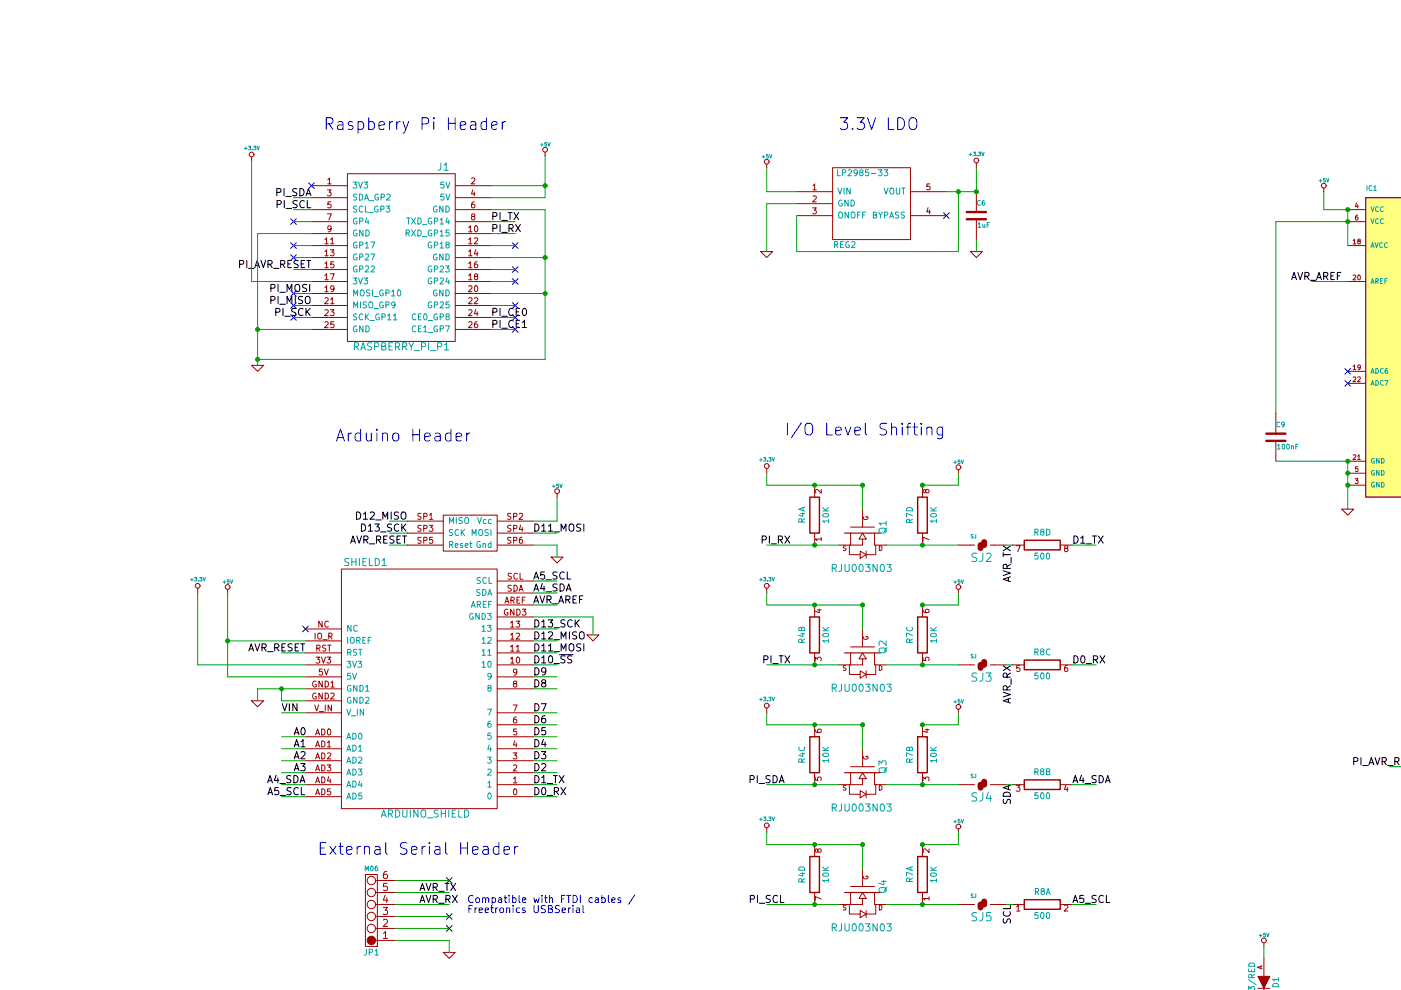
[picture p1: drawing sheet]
<svg xmlns="http://www.w3.org/2000/svg" width="297mm" height="210mm" viewBox="0 0 297 210" stroke-linecap="round" stroke-linejoin="round" font-family="sans-serif">
<g fill="none" stroke="#a00000" stroke-width=".21">
<path d="M66 39.4h7.7M69.5 38.1l.4-.4v1.3M69.5 39h.7M73.7 36.8h22.8v35.6h-22.8zM96.5 39.4h7.6M100 37.8l.5-.1 .2 .4-.8 .9h.8M115.6 32.3v.7M66 41.9h7.7M66 44.5h7.7M66 47h7.7M66 49.5h7.7M66 52.1h7.7"/>
<path d="M66 54.6h7.7M66 57.2h7.7M66 59.7h7.7M68.9 50.8l.3-.4v1.3M68.9 53.3l.3-.3v1.2M68.9 55.9l.3-.4v1.3M68.9 58.4l.3-.4v1.3M68.9 51.7h.7M68.9 54.2h.7M68.9 56.8h.7M68.9 59.3h.7M69.4 40.3h.8l-.4 .4 .4 .2v.5l-.2 .1-.6-.1"/>
<path d="M69.4 45.3h.9l-.6 1.3M70 53h.8l-.4 .4 .4 .2v.5l-.2 .1-.6-.1M70 58h.9l-.6 1.3M70.1 50.8l.4-.4v1.3M70.1 51.7h.7M70.2 42.8h-.7v.6l.2-.1 .5 .1v.5l-.2 .2-.5-.2M70.2 48.4l-.2 .3-.4-.1-.1-.6 .5-.1 .2 .2v.7l-.2 .3h-.4M70.8 55.5h-.6l-.1 .6 .2-.1 .5 .1v.5l-.2 .2-.5-.2M96.5 41.9h7.6M96.5 44.5h7.6M96.5 47h7.6M96.5 49.5h7.6"/>
<path d="M96.5 52.1h7.6M96.5 54.6h7.6M96.5 57.2h7.6M96.5 59.7h7.6M99.4 48.3l.3-.4v1.2M99.4 50.8l.3-.4v1.3M99.4 53.3l.3-.3v1.2M99.4 55.9l.3-.4v1.3M99.4 58.4l.3-.4v1.3M99.4 49.1h.7M99.4 51.7h.7M99.4 54.2h.7"/>
<path d="M99.4 56.8h.7M99.4 59.3h.7M100.2 45.9l-.2-.1v-.3l.5-.2 .1 .2v.3l-.5 .1-.1 .2v.3l.2 .2h.3l.2-.2-.1-.4-.1-.1M100.3 40.2l-.3 .9h.7M100.6 42.8h-.3l-.3 .3v.7l.2 .3 .4-.2 .1-.4-.2-.2h-.3l-.2 .2M100.6 40.7v.8M100.6 50.5l.5-.1 .2 .4-.8 .9h.8M100.7 48l.2-.1a.67 .67 0 0 1 .4 .6 .67 .67 0 0 1-.4 .6l-.3-.4zM100.8 58.6l-.2-.1v-.3l.5-.2 .1 .2v.3l-.5 .1-.1 .2v.3l.2 .2h.3l.2-.2-.1-.4-.1-.1M100.9 52.9l-.3 .9h.7M101.2 55.5h-.3l-.3 .3v.7l.2 .3 .4-.2 .1-.4-.2-.2h-.3l-.2 .2M101.2 53.4v.8"/>
<path d="M53.3 77.5h2.6l-1.3 1.2zM66 62.2h7.7M66 64.8h7.7M66 67.3h7.7M66 69.9h7.7M68.9 63.2l.5-.1 .2 .4-.8 .9h.8M68.9 65.8l.5-.1 .2 .3-.8 .9h.8M68.9 68.3l.5-.1 .2 .4-.8 .9h.8M68.9 61l.3-.4v1.2M68.9 61.8h.7M70 65.7h.8l-.4 .4 .4 .2v.5l-.2 .1-.6-.1M70.1 63.5l.4-.4v1.3"/>
<path d="M70.1 64.4h.7M70.8 68.2h-.6l-.1 .6 .2-.1 .5 .1v.5l-.2 .2-.5-.2M70.8 61.1l-.2 .3-.4-.1v-.6l.4-.1 .2 .2v.7l-.2 .3h-.4M96.5 62.2h7.6M96.5 64.8h7.6M96.5 67.3h7.6M96.5 69.9h7.6M99.4 60.7l.4-.1 .3 .4-.8 .8h.8M99.4 63.2l.4-.1 .3 .4-.8 .9h.8M99.4 65.8l.4-.1 .3 .3-.8 .9h.8M99.4 68.3l.4-.1 .3 .4-.8 .9h.8M100.6 63.2l.5-.1 .2 .4-.8 .9h.8"/>
<path d="M100.7 60.7l.2-.1a.67 .67 0 0 1 .4 .6 .67 .67 0 0 1-.4 .6l-.3-.4zM100.9 65.6l-.3 .9h.7M101.2 68.2h-.3l-.3 .3v.7l.2 .3 .4-.2 .1-.4-.2-.2h-.3l-.2 .2M101.2 66.1v.8M162.6 99.3v1M203.2 99.6v.7M86.4 110.5h7.6M86.4 113h7.6M86.4 115.6h7.6M89.3 108.9l-.5-.1-.2 .2 .1 .4 .5 .2 .1 .3-.2 .2h-.5M89.3 111.5l-.5-.1-.2 .1 .1 .4 .5 .3 .1 .2-.2 .2h-.5M89.3 114l-.5-.1-.2 .1 .1 .5 .5 .2 .1 .3-.2 .2-.5-.1"/>
<path d="M89.8 109.5l.6-.1 .1-.4-.7-.2v1.3M89.8 112h.6l.1-.5-.7-.1v1.2M89.8 114.6l.6-.1 .1-.5-.7-.1v1.3M91 111.4h.8l-.5 .5 .4 .1v.5l-.2 .1-.5-.1M91.1 109.2l.3-.4v1.3M91.1 110.1h.7M91.7 113.9h-.6v.6l.1-.1 .5 .1v.6l-.2 .1-.4-.1M94 109.2h11.4v7.6h-11.4zM105.4 110.5h7.6M105.4 113h7.6M105.4 115.6h7.6M108.3 108.9l-.5-.1-.1 .2v.4l.6 .2v.3l-.2 .2h-.5"/>
<path d="M108.3 111.5l-.5-.1-.1 .1v.4l.6 .3v.2l-.2 .2h-.5M108.3 114l-.5-.1-.1 .1v.5l.6 .2v.3l-.2 .2-.5-.1M108.9 109.5l.6-.1 .1-.4-.7-.2v1.3M108.9 112h.6l.1-.5-.7-.1v1.2M108.9 114.6l.6-.1 .1-.5-.7-.1v1.3M110.1 109l.5-.2 .2 .4-.8 .9h.8M110.4 111.3l-.3 .9h.8M110.7 113.9h-.2l-.3 .3-.1 .8 .2 .2 .5-.1v-.4l-.2-.3h-.3l-.2 .3M110.7 111.8v.8M116.8 118.1h2.6l-1.3 1.3zM118.1 104.6v.8M203.2 115.6h3.4"/>
<path d="M209.9 115.6h3.5M41.9 124.7v1M48.3 125v.7M64.8 138.4h7.6M64.8 135.9h7.6M64.8 133.4h7.6M66.8 134.2v1.3M67 139.3h.8l-.4 .5 .3 .1v.6l-.1 .1-.6-.1M67.2 137.4h.6v-.5l-.6-.1v1.2M67.4 134.4l.2-.2a.45 .45 0 0 1 .6 .5l-.1 .6-.5 .2-.2-.4zM67.5 137.4l.4 .6M68.2 139.3l.4 1.3 .4-1.3"/>
<path d="M68.3 131.7v1.3l-.7-1.3v1.3M68.4 135.6h1M69.1 136.9l-.5-.1-.2 .1 .1 .4 .5 .3 .1 .2-.2 .2h-.5M69.3 139.3h.8l-.4 .5 .4 .1v.6l-.2 .1-.6-.1M69.5 136.8h.7M69.6 131.8a.55 .55 0 0 0-.7 .1 .55 .55 0 0 0 0 .8l.4 .3 .3-.2M69.7 134.9l.6-.1 .1-.4-.7-.2v1.3M69.8 136.8v1.2M70 134.9l.4 .6M72.4 120.7h33v50.8h-33zM105.4 138.4h7.6M105.4 135.9h7.6"/>
<path d="M105.4 133.4h7.6M105.4 125.7h7.6M105.4 123.2h7.6M105.4 130.8h7.6M105.4 128.3h7.6M107.1 127.9l.4-1.3 .4 1.3M107.2 127.5h.6M107.6 129.2a.59 .59 0 0 0-.7 .6 .59 .59 0 0 0 .7 .6l.1-.5h-.2M108.3 139.7l.3-.4v1.3M108.3 137.2l.3-.4v1.2M108.3 134.6l.3-.4v1.3M108.3 132.1l.3-.4v1.3"/>
<path d="M108.3 138h.7M108.3 135.5h.7M108.3 133h.7M108.3 127.3l.6-.1 .1-.5-.7-.1v1.3M108.4 124.2l-.5-.1-.2 .1 .1 .4 .6 .3v.2l-.2 .2h-.5M108.4 121.6l-.4-.1-.2 .2v.4l.6 .2v.3l-.2 .2h-.5M108.6 127.3l.4 .6M109 124.1a.64 .64 0 0 1 .7 .6 .64 .64 0 0 1-.7 .6zM109 129.2v1.2l-.7-1.2v1.2M109.4 131.7h.8l-.4 .5 .3 .1v.5l-.1 .2-.6-.2M109.5 137.2l.3-.4v1.2M109.5 134.4l.5-.2 .2 .4-.8 .9h.8"/>
<path d="M109.5 138h.7M109.6 139.4l.2-.1a.67 .67 0 0 1 .4 .7 .67 .67 0 0 1-.4 .6l-.3-.5zM109.6 129.2a.64 .64 0 0 1 .7 .6 .64 .64 0 0 1-.7 .6zM109.6 127.2h.4M109.7 121.7a.55 .55 0 0 0-.7 .1 .55 .55 0 0 0 0 .7l.3 .3 .4-.1M110.1 125.3l.4-1.2 .4 1.2M110.2 125h.6M110.2 126.6h-.6v1.3h.6M110.3 121.5v1.3h.6M110.7 129.2h.8l-.4 .4 .4 .2v.5l-.2 .1-.6-.1M110.7 127.2h.5M111.4 126.6h-.7v1.3"/>
<path d="M53.3 148.6h2.6l-1.3 1.3zM64.8 158.8h7.6M64.8 156.2h7.6M64.8 151.1h7.6M64.8 146.1h7.6M64.8 143.5h7.6M64.8 141h7.6M64.8 148.6h7.6M66.7 149.5l.4 1.2 .5-1.2M66.9 155.8l.4-1.2 .5 1.2M66.9 158.4l.4-1.3 .5 1.3M67 144.5a.59 .59 0 0 0-.7 .5 .59 .59 0 0 0 .7 .6l.1-.5h-.3"/>
<path d="M67 147a.59 .59 0 0 0-.7 .6 .59 .59 0 0 0 .7 .6l.1-.5h-.3M67.1 155.5h.5M67.1 158h.5M67.7 150.9h1M68.2 154.6a.64 .64 0 0 1 .7 .6 .64 .64 0 0 1-.7 .6zM68.2 157.1a.64 .64 0 0 1 .7 .6 .64 .64 0 0 1-.7 .7zM68.2 159.6a.64 .64 0 0 1 .7 .7 .64 .64 0 0 1-.7 .6zM68.3 144.4v1.3l-.7-1.3v1.3M68.3 146.9v1.3l-.7-1.3v1.3M68.4 141.9h-.7v.6l.2-.2 .5 .2v.5l-.2 .1-.5-.1M68.8 141.9l.4 1.2 .4-1.2M68.9 144.4a.64 .64 0 0 1 .8 .6 .64 .64 0 0 1-.8 .7z"/>
<path d="M68.9 146.9a.64 .64 0 0 1 .8 .7 .64 .64 0 0 1-.8 .6zM69 149.5v1.2M69.4 157.5l.4-.4v1.3M69.4 159.8l.5-.2 .2 .4-.8 .9h.8M69.4 158.4h.7M69.5 154.7l.2-.1a.67 .67 0 0 1 .4 .6 .67 .67 0 0 1-.4 .6l-.3-.5zM70.2 144.8l.3-.4v1.3M70.2 147.1l.4-.2 .3 .4-.8 .9h.8M70.2 145.7h.7M70.3 149.5v1.2l-.7-1.2v1.2M105.4 158.8h7.6M105.4 156.2h7.6"/>
<path d="M105.4 153.7h7.6M105.4 151.1h7.6M105.4 146.1h7.6M105.4 143.5h7.6M105.4 141h7.6M108.3 140.6h.7M108.8 159.6h.8l-.5 .5 .4 .1v.6l-.2 .1-.5-.1M108.8 149.5h.8l-.5 1.2M109.1 145l-.2-.2v-.3l.4-.1 .2 .1v.3l-.5 .2-.1 .2v.2l.2 .3h.2l.3-.3-.1-.3-.2-.1M109.1 157l-.2 1h.7M109.4 152h-.2l-.3 .3v.8l.2 .2 .4-.1 .1-.4-.3-.3h-.2l-.2 .3M109.4 157.5v.9"/>
<path d="M109.5 154.6h-.6v.6l.1-.2 .5 .2v.5l-.2 .1-.4-.1M109.6 142.4l-.3 .2h-.3l-.1-.6 .4-.1 .3 .2-.1 .7-.2 .3h-.3M203.2 141h3.4M209.9 141h3.5M64.8 168.9h7.6M64.8 166.4h7.6M64.8 163.8h7.6M64.8 161.3h7.6M66.9 160.9l.4-1.3 .5 1.3M66.9 163.4l.4-1.2 .5 1.2M66.9 166l.4-1.3 .5 1.3M66.9 168.5l.4-1.2 .5 1.2"/>
<path d="M67.1 160.6h.5M67.1 163.1h.5M67.1 165.6h.5M67.1 168.2h.5M68.2 162.2a.64 .64 0 0 1 .7 .6 .64 .64 0 0 1-.7 .6zM68.2 164.7a.64 .64 0 0 1 .7 .7 .64 .64 0 0 1-.7 .6zM68.2 167.3a.64 .64 0 0 1 .7 .6 .64 .64 0 0 1-.7 .6zM69.3 162.2h.8l-.4 .5 .4 .1v.5l-.2 .1-.6-.1M69.7 164.7l-.3 .9h.8M70 165.2v.8M70.1 167.3h-.6l-.1 .6 .2-.2 .5 .2v.5l-.2 .1-.5-.1M105.4 168.9h7.6"/>
<path d="M105.4 166.4h7.6M105.4 163.8h7.6M105.4 161.3h7.6M108.9 165.1l.3-.4v1.3M108.9 162.3l.4-.1 .3 .4-.8 .8h.8M108.9 166h.7M109 167.4l.1-.1a.67 .67 0 0 1 .5 .6 .67 .67 0 0 1-.5 .6l-.2-.5zM203.2 166.4h3.4M209.9 166.4h3.5M203.2 191.8h3.4M209.9 191.8h3.5"/>
<circle cx="115.6" cy="31.8" r=".51"/>
<circle cx="162.6" cy="98.8" r=".51"/>
<circle cx="203.2" cy="99.1" r=".51"/>
<circle cx="118.1" cy="104.1" r=".51"/>
<circle cx="41.9" cy="124.2" r=".51"/>
<circle cx="48.3" cy="124.5" r=".51"/>
</g>
<g fill="none" stroke="#00a0a0" stroke-width=".21">
<path d="M74.9 38.6h.7l-.4 .5 .4 .1v.6l-.2 .1-.5-.1M76 38.6l.4 1.3 .5-1.3M77.2 38.6h.8l-.5 .5 .4 .1v.6l-.2 .1-.5-.1M93.5 34.6l-.1 1.3-.5 .2M94.1 38.6h-.6l-.1 .6 .2-.1 .5 .1v.6l-.2 .1-.5-.1M94.1 35l.5-.4v1.5M94.1 36.1h.9M94.5 38.6l.4 1.3 .5-1.3M114.6 30.7h.6M114.9 30.4v.6M115.9 30.2h-.4v.4h.3l.1 .2-.1 .2-.3-.1M116.2 30.2l.2 .8 .3-.8"/>
<path d="M74.9 58.9h.7l-.4 .5 .4 .1v.6l-.2 .1-.5-.1M75.6 41.2l-.4-.1-.2 .2v.4l.6 .2v.3l-.2 .2h-.5M75.6 43.8l-.4-.1-.2 .1v.4l.6 .3v.2l-.2 .3-.5-.1M75.6 46.3a.59 .59 0 0 0-.7 .6 .59 .59 0 0 0 .7 .5l.1-.4h-.2M75.6 48.8a.59 .59 0 0 0-.7 .6 .59 .59 0 0 0 .7 .6l.1-.5h-.2M75.6 51.4a.59 .59 0 0 0-.7 .6 .59 .59 0 0 0 .7 .5l.1-.5h-.2M75.6 53.9a.59 .59 0 0 0-.7 .6 .59 .59 0 0 0 .7 .6l.1-.5h-.2M75.6 56.5a.59 .59 0 0 0-.7 .5 .59 .59 0 0 0 .7 .6l.1-.5h-.2M76 58.9l.4 1.3 .5-1.3M76.2 41.1a.64 .64 0 0 1 .7 .7 .64 .64 0 0 1-.7 .6zM76.3 46.9l.6-.1v-.4l-.6-.2v1.3M76.3 52l.6-.1v-.5l-.6-.1v1.3"/>
<path d="M76.3 54.5h.6v-.5l-.6-.2v1.3M76.3 57h.6v-.5l-.6-.1v1.3M76.9 43.8a.55 .55 0 0 0-.7 .1 .55 .55 0 0 0 0 .8l.4 .3 .3-.2M77 48.8v1.2l-.7-1.2v1.2M77.2 58.9h.8l-.5 .5 .4 .1v.6l-.2 .1-.5-.1M77.3 42.4l.4-1.3 .4 1.3M77.4 42.1h.6M77.5 43.7v1.3h.6M77.5 51.7l.3-.4v1.3M77.5 54l.5-.2 .2 .4-.8 .9h.8M77.5 56.5l.5-.1 .2 .4-.8 .9h.8M77.5 52.6h.7"/>
<path d="M77.6 48.8a.64 .64 0 0 1 .7 .6 .64 .64 0 0 1-.7 .6zM77.7 46.2l-.2 .9h.7M78.1 46.7v.8M78.2 45.1h.9M78.3 42.5h.9M78.6 51.3h.9l-.6 1.3M78.6 53.8h.9l-.6 1.3M78.7 56.5l.5-.1 .2 .4-.8 .9h.8M80.1 43.8a.59 .59 0 0 0-.7 .5 .59 .59 0 0 0 .7 .6l.1-.5h-.3M80.2 41.2a.59 .59 0 0 0-.7 .6 .59 .59 0 0 0 .7 .6v-.5h-.2M80.7 44.3h.6l.1-.5-.7-.1v1.3M80.8 41.8h.6l.1-.5-.7-.2v1.3"/>
<path d="M81.9 43.7h.8l-.5 .5 .4 .1v.5l-.2 .2-.5-.2M82 41.3l.5-.2 .2 .4-.8 .9h.8M86.1 49.4h.6l.1-.5-.7-.1v1.2M86.2 46.2h.7M86.4 49.4l.4 .6M86.6 46.2v1.3M87.2 46.2l.9 1.3M87.2 48.8l.9 1.2M88.1 46.2l-.9 1.3M88.1 48.8l-.9 1.2M88.6 46.2a.64 .64 0 0 1 .7 .7 .64 .64 0 0 1-.7 .6zM88.6 48.8a.64 .64 0 0 1 .7 .6 .64 .64 0 0 1-.7 .6z"/>
<path d="M89.6 47.6h.9M89.6 50.2h.9M91.5 46.3a.59 .59 0 0 0-.7 .6 .59 .59 0 0 0 .7 .5v-.4h-.2M91.5 48.8a.59 .59 0 0 0-.7 .6 .59 .59 0 0 0 .7 .6v-.5h-.2M91.5 51.4a.59 .59 0 0 0-.7 .6 .59 .59 0 0 0 .7 .5v-.5h-.2M91.5 56.5a.59 .59 0 0 0-.7 .5 .59 .59 0 0 0 .7 .6v-.5h-.2M91.5 59a.59 .59 0 0 0-.7 .6 .59 .59 0 0 0 .7 .5v-.4h-.2M92.1 46.9l.6-.1 .1-.4-.7-.2v1.3M92.1 49.4h.6l.1-.5-.7-.1v1.2M92.1 52l.6-.1 .1-.5-.7-.1v1.3M92.1 57h.6l.1-.5-.7-.1v1.3M92.1 59.6l.6-.1 .1-.4-.7-.2v1.3"/>
<path d="M92.6 43.8a.59 .59 0 0 0-.7 .5 .59 .59 0 0 0 .7 .6l.1-.5h-.3M92.6 53.9a.59 .59 0 0 0-.7 .6 .59 .59 0 0 0 .7 .6l.1-.5h-.3M93.3 46.6l.4-.4v1.3M93.3 49.1l.4-.3v1.2M93.3 51.7l.4-.4v1.3M93.3 56.5l.5-.1 .2 .4-.8 .9h.8M93.3 59.1l.5-.2 .2 .4-.8 .9h.8M93.3 47.5h.7M93.3 50h.7M93.3 52.6h.7M93.9 43.7v1.3l-.7-1.3v1.3M93.9 53.8v1.3l-.7-1.3v1.3"/>
<path d="M94.1 41.1h-.6l-.1 .7 .2-.2 .5 .2v.5l-.2 .1-.5-.1M94.5 56.4h.8l-.5 .5 .4 .1v.5l-.2 .2-.5-.2M94.5 41.1l.4 1.3 .5-1.3M94.5 43.7a.64 .64 0 0 1 .8 .6 .64 .64 0 0 1-.8 .7zM94.5 53.8a.64 .64 0 0 1 .8 .7 .64 .64 0 0 1-.8 .6zM94.8 51.9l-.2-.2v-.3l.4-.1 .2 .1v.3l-.6 .2-.1 .2v.2l.3 .3h.2l.3-.3-.1-.3-.2-.1M94.8 46.2l-.3 .9h.8M94.8 58.9l-.3 .9h.8M95.1 46.7v.8M95.1 59.4v.8M95.2 48.8h-.6l-.1 .6 .2-.1 .5 .1v.5l-.2 .1-.5-.1M75 65.3v-1.3l.4 .9 .4-.9v1.3"/>
<path d="M75 62.7v-1.2l.4 .9 .4-.9v1.2M75.2 73.5l.7-.1 .1-.2v-.4l-.3-.1h-.5v1.5M75.5 73.5l.5 .7M75.6 66.6l-.4-.1-.2 .2v.4l.6 .2v.3l-.2 .2h-.5M75.6 69.2a.59 .59 0 0 0-.7 .5 .59 .59 0 0 0 .7 .6l.1-.5h-.2M76.4 61.6l.3-.1a.45 .45 0 0 1 .5 .4l-.1 .7-.4 .1-.3-.4zM76.4 64v1.3M76.5 74.2l.5-1.5 .5 1.5M76.6 73.8h.7M76.9 66.7a.55 .55 0 0 0-.7 .1 .55 .55 0 0 0 0 .7l.4 .3 .3-.1M77 69.1v1.3l-.7-1.3v1.3M77.5 66.5v1.3"/>
<path d="M77.6 69.1a.64 .64 0 0 1 .7 .6 .64 .64 0 0 1-.7 .7zM77.6 67.1l.6 .7M77.7 64.1l-.5-.1-.2 .1 .1 .5 .5 .2 .1 .2-.2 .3-.5-.1M78.2 66.5l-.7 .8M78.3 64.2l.2-.2a.45 .45 0 0 1 .5 .4v.7l-.5 .2-.3-.4zM78.4 61.5h-.5l-.2 .1 .1 .4 .6 .3v.2l-.2 .2h-.5M78.4 67.9h1M78.8 72.7h-.6l-.3 .3 .2 .3 .6 .3v.5l-.2 .1-.6-.1M79 61.5v1.2M79.3 65.4h.9M79.3 62.9h.9M79.4 73.5l.8-.1 .1-.2-.1-.4-.2-.1h-.6v1.5"/>
<path d="M80.4 66.6a.59 .59 0 0 0-.8 .6 .59 .59 0 0 0 .8 .6v-.5h-.2M80.9 73.4l.7-.1 .2-.2-.1-.3-.8-.1v1.5h.6l.3-.1v-.4l-.3-.3M81 67.2h.6v-.5l-.6-.2v1.3M81.2 64.1a.59 .59 0 0 0-.7 .6 .59 .59 0 0 0 .7 .5l.1-.5h-.3M81.2 61.5a.59 .59 0 0 0-.7 .6 .59 .59 0 0 0 .7 .6l.1-.5h-.3M81.8 64.7l.6-.1 .1-.5-.7-.1v1.3M81.8 62.1h.6l.1-.5-.7-.1v1.2M82.2 66.9l.4-.4v1.3M82.2 67.8h.7M82.5 73.4h.5M83 61.8l.4-.3v1.2M83 62.7h.7"/>
<path d="M83.2 72.7h-.7v1.5h.7M83.4 66.9l.4-.4v1.3M83.4 67.8h.7M83.7 64.6l-.2 .2-.4-.1v-.6l.4-.1 .2 .3v.7l-.2 .2-.4 .1M83.8 73.5l.8-.1 .1-.2v-.4l-.3-.1h-.6v1.5M84.2 73.5l.5 .7M84.4 61.6l.1-.1a.67 .67 0 0 1 .5 .6 .67 .67 0 0 1-.5 .6l-.2-.4zM85.4 73.5l.7-.1 .2-.2-.1-.4-.2-.1h-.6v1.5M85.8 73.5l.5 .7M86.7 72.7l.5 .8 .5-.8M87.2 73.5v.7M87.8 74.3h1.2"/>
<path d="M88.2 66.7a.55 .55 0 0 0-.8 .1 .55 .55 0 0 0 .1 .7l.3 .3 .4-.1M88.2 69.2a.55 .55 0 0 0-.8 .1 .55 .55 0 0 0 .1 .8l.3 .3 .4-.2M88.7 67.2h.5M88.7 69.7h.5M89.3 66.5h-.6v1.3h.6M89.3 69.1h-.6v1.3h.6M89.4 73.5l.7-.1 .1-.2v-.4l-.3-.1h-.5v1.5M89.8 69.5l.4-.4v1.3M89.8 70.4h.7M89.9 66.7l.2-.2a.67 .67 0 0 1 .4 .7 .67 .67 0 0 1-.4 .6l-.3-.5zM90.8 67.9h.9M90.8 70.5h.9"/>
<path d="M90.9 72.7v1.5M91.3 74.3h1.1M91.5 64.1a.59 .59 0 0 0-.7 .6 .59 .59 0 0 0 .7 .5v-.5h-.2M92.1 64.7l.6-.1 .1-.5-.7-.1v1.3M92.6 61.5a.59 .59 0 0 0-.7 .6 .59 .59 0 0 0 .7 .6l.1-.5h-.3M92.7 66.6a.59 .59 0 0 0-.7 .6 .59 .59 0 0 0 .7 .6l.1-.5h-.3M92.7 69.2a.59 .59 0 0 0-.7 .5 .59 .59 0 0 0 .7 .6l.1-.5h-.3M92.8 73.5l.7-.1 .2-.2-.1-.4-.2-.1h-.6v1.5M93.3 64.1l.5-.1 .2 .4-.8 .9h.8M93.3 67.2h.6l.1-.5-.7-.2v1.3M93.3 69.7h.6l.1-.5-.7-.1v1.3M93.9 61.5v1.2l-.7-1.2v1.2"/>
<path d="M94.2 73.1l.5-.4v1.5M94.2 74.2h.9M94.5 69.1h.8l-.5 1.3M94.5 61.5a.64 .64 0 0 1 .8 .6 .64 .64 0 0 1-.8 .6zM94.8 67.1l-.2-.1v-.3l.4-.2 .2 .2v.3l-.6 .2-.1 .1v.3l.3 .2h.2l.3-.2-.1-.4-.2-.1M95.2 64h-.6l-.1 .6 .2-.1 .5 .1v.6l-.2 .1-.5-.1M161 97.5h.6M161.3 97.2v.6M161.9 97h.5l-.3 .3 .3 .2-.1 .3-.4-.1M162.7 97.7v.1M163 97h.5l-.3 .3 .3 .2-.1 .3-.4-.1M163.7 97l.3 .8 .2-.8"/>
<path d="M202.2 98h.6M202.5 97.7v.6M203.5 97.5h-.4v.4h.4l.1 .2-.2 .2-.3-.1M203.8 97.5l.2 .8 .3-.8M74 118.5l-.6-.1-.3 .3 .1 .3 .7 .3v.5l-.2 .1-.6-.1M74.6 118.4v1.5M74.6 119.1h.9M75.5 118.4v1.5M76.2 118.4v1.5M76.9 119.1h.5M77.7 118.4h-.8v1.5h.8M78.3 118.4v1.5h.7"/>
<path d="M79.6 118.4a.77 .77 0 0 1 .8 .8 .77 .77 0 0 1-.8 .7zM81 118.8l.5-.4v1.5M81 119.9h.9M95.3 111v-1.3l.4 .9 .4-.9v1.3M95.3 115.5l.6-.1 .1-.5-.7-.1v1.3M95.6 115.5l.4 .6M96 112.3h-.5l-.2 .1 .1 .4 .5 .3 .1 .2-.3 .2h-.4M96.5 115.7l.6-.2v-.2l-.4-.1-.2 .2 .1 .6h.5M96.7 109.7v1.3M97.2 112.4a.55 .55 0 0 0-.7 .1 .55 .55 0 0 0 0 .7l.4 .3 .3-.1M97.8 112.3v1.2M98 112.8l.5 .7"/>
<path d="M98 109.8l-.5-.1-.1 .2v.4l.6 .2v.3l-.2 .2-.5-.1M98.1 115.3l-.3-.1-.2 .2 .1 .2 .4 .1v.3h-.5M98.5 112.3l-.7 .7M98.6 109.9l.2-.2a.45 .45 0 0 1 .6 .5l-.1 .6-.5 .2-.3-.4zM98.6 115.7l.6-.2v-.2l-.4-.1-.2 .2 .1 .6h.5M99.6 115.2h.5M99.8 114.8v1.1l.3 .2M100.1 113.5v-1.2l.4 .9 .4-.9v1.2M101.2 109.7l.5 1.3 .4-1.3M101.5 112.4l.3-.1a.45 .45 0 0 1 .5 .4v.7l-.5 .1-.3-.4zM101.8 114.9a.59 .59 0 0 0-.7 .6 .59 .59 0 0 0 .7 .5l.1-.5h-.3M102.4 115.4l.5-.1v.8"/>
<path d="M102.4 115.2v.9M103 110.2h-.3l-.2 .2 .1 .5h.4M103.5 112.3h-.5l-.1 .1v.4l.6 .3v.2l-.2 .2h-.5M104.1 115.3l-.4-.1-.2 .3 .1 .5h.5M104.1 112.3v1.2M104.1 114.8v1.3M104.1 110.2h-.3l-.2 .2 .1 .5h.4M117.1 103.1h.6M117.4 102.8v.6M118.4 102.6h-.3l-.1 .4 .4-.1 .1 .3-.2 .2-.3-.1M118.7 102.6l.2 .8 .3-.8M206.3 113.4h-.4v.2l.4 .3-.4 .2"/>
<path d="M206.9 113.3v.6l-.3 .2M207.1 117.4l-.7-.1-.3 .3 .1 .4 .8 .4v.5a.78 .78 0 0 1-.9 .1M208.4 117.3v1.2a.56 .56 0 0 1-.7 .5M209.1 117.4l.3-.1h.4l.3 .1v.4v.2l-1.1 1h1.1M40.4 122.9h.6M40.7 122.6v.6M41.2 122.4h.5l-.2 .3 .2 .2v.3l-.5-.1M42.1 123.1v.1M42.3 122.4h.5l-.2 .3 .2 .2-.1 .3-.4-.1M43.1 122.4l.2 .8 .3-.8M47.3 123.4h.6M47.6 123.1v.6"/>
<path d="M48.6 122.9h-.4v.4h.3l.1 .2-.1 .2-.3-.1M48.8 122.9l.3 .8 .3-.8M73.7 138.3h.6l.1-.5-.7-.1v1.2M73.7 135.1v1.3M74 138.3l.4 .6M74.3 135.3l.2-.2a.45 .45 0 0 1 .6 .5l-.1 .6-.5 .2-.2-.4zM74.4 132.6v1.3l-.7-1.3v1.3M75.6 137.7h-.4l-.2 .1v.4l.6 .3v.2l-.2 .2h-.5M75.6 135.8l.7-.1v-.4l-.7-.2v1.3M75.7 132.7a.55 .55 0 0 0-.7 .1 .55 .55 0 0 0 0 .8l.4 .3 .3-.2M75.9 135.8l.5 .6M76 137.7h.7"/>
<path d="M76.4 137.7v1.2M76.9 135.7h.4M77.5 135.1h-.6v1.3h.6M78.1 135.7h.4M78.7 135.1h-.6v1.3M99.9 128.8l.4-1.3 .5 1.3M100.1 128.4h.5M100.3 130.1a.59 .59 0 0 0-.7 .6 .59 .59 0 0 0 .7 .6v-.5h-.2M101.2 128.2l.6-.1 .1-.5-.7-.1v1.3M101.5 128.2l.4 .6M101.6 130v1.3l-.7-1.3v1.3M101.8 125h-.5l-.2 .1 .1 .4 .5 .3 .1 .2-.3 .2h-.4"/>
<path d="M101.9 122.5l-.5-.1-.2 .2v.4l.6 .2 .1 .3-.3 .2-.5-.1M102.2 138l.4-.3v1.2M102.2 135.5l.4-.4v1.3M102.2 133l.4-.4v1.3M102.2 130a.64 .64 0 0 1 .7 .7 .64 .64 0 0 1-.7 .6zM102.2 138.9h.7M102.2 136.4h.7M102.2 133.9h.7M102.3 125a.64 .64 0 0 1 .8 .6 .64 .64 0 0 1-.8 .6zM102.5 128.1h.4M103.1 127.5h-.6v1.3h.6M103.1 122.6a.55 .55 0 0 0-.7 .1 .55 .55 0 0 0 0 .7l.4 .3 .3-.1"/>
<path d="M103.4 132.6h.7l-.4 .5 .4 .1v.5l-.2 .2-.5-.2M103.4 130h.7l-.4 .5 .4 .2v.5l-.2 .1-.5-.1M103.4 138l.4-.3v1.2M103.4 135.3l.5-.2 .2 .4-.7 .9h.7M103.4 126.2l.4-1.2 .5 1.2M103.4 138.9h.7M103.6 125.9h.5M103.6 128.1h.4M103.7 122.4v1.3h.6M104.2 127.5h-.6v1.3M206.3 138.8h-.4v.2l.4 .3-.4 .2M206.9 138.7v.6l-.3 .2"/>
<path d="M73.5 156.7l.4-1.3 .5 1.3M73.5 159.3l.4-1.3 .5 1.3M73.5 150.4l.4 1.2 .5-1.2M73.6 140.2h.8l-.5 .5 .4 .1v.6l-.2 .1-.5-.1M73.7 156.4h.5M73.7 158.9h.5M74.3 142.7h-.6v.7l.1-.2 .5 .2v.5l-.2 .1-.4-.1M74.4 145.4a.59 .59 0 0 0-.7 .5 .59 .59 0 0 0 .7 .6v-.5h-.2M74.4 147.9a.59 .59 0 0 0-.7 .6 .59 .59 0 0 0 .7 .5v-.4h-.2M74.5 151.8h1M74.8 142.7l.4 1.3 .4-1.3M74.8 140.2l.4 1.3 .4-1.3"/>
<path d="M74.8 155.4a.64 .64 0 0 1 .7 .7 .64 .64 0 0 1-.7 .6zM74.8 158a.64 .64 0 0 1 .7 .6 .64 .64 0 0 1-.7 .7zM75.7 145.3v1.3l-.7-1.3v1.3M75.7 147.8v1.3l-.7-1.3v1.3M75.8 150.4v1.2M75.9 140.2h.8l-.4 .5 .3 .1v.6l-.1 .1-.6-.1M76 158.4l.4-.4v1.3M76 159.3h.7M76.1 155.6l.2-.2a.67 .67 0 0 1 .5 .7 .67 .67 0 0 1-.5 .6l-.3-.5zM76.3 145.3a.64 .64 0 0 1 .7 .6 .64 .64 0 0 1-.7 .7zM76.3 147.8a.64 .64 0 0 1 .7 .7 .64 .64 0 0 1-.7 .6zM77.1 150.4v1.2l-.7-1.2v1.2"/>
<path d="M77.5 145.7l.4-.4v1.3M77.5 148l.5-.2 .2 .4-.8 .9h.8M77.5 146.6h.7M102.2 140.6l.4-.4v1.3M102.2 141.5h.7M103.4 150.4h.8l-.5 1.2M103.5 140.3l.2-.1a.67 .67 0 0 1 .5 .6 .67 .67 0 0 1-.5 .7l-.3-.5zM103.7 145.8l-.2-.1v-.3l.4-.1 .2 .1v.3l-.6 .2-.1 .2v.2l.3 .3h.2l.2-.3v-.4l-.2-.1M103.7 157.9l-.3 1h.8M104 152.9h-.2l-.3 .3-.1 .7 .3 .3 .4-.1v-.5l-.2-.2h-.2l-.3 .2M104 158.4v.9M104.1 155.4h-.6l-.1 .7 .2-.2 .5 .2v.5l-.2 .1-.5-.1"/>
<path d="M104.1 143.3l-.2 .2h-.4v-.6l.4-.2 .2 .3v.7l-.2 .3h-.4M207.1 142.8l-.7-.1-.3 .3 .1 .4 .8 .4v.5a.78 .78 0 0 1-.9 .1M208.4 142.7v1.2a.56 .56 0 0 1-.7 .5M209 142.7h1.1l-.5 .7 .5 .1v.8l-.3 .1-.8-.1M73.5 161.8l.4-1.3 .5 1.3M73.5 164.3l.4-1.2 .5 1.2M73.5 166.9l.4-1.3 .5 1.3M73.5 169.4l.4-1.3 .5 1.3M73.7 161.4h.5M73.7 164h.5M73.7 166.5h.5M73.7 169.1h.5"/>
<path d="M74.8 160.5a.64 .64 0 0 1 .7 .7 .64 .64 0 0 1-.7 .6zM74.8 163.1a.64 .64 0 0 1 .7 .6 .64 .64 0 0 1-.7 .6zM74.8 165.6a.64 .64 0 0 1 .7 .6 .64 .64 0 0 1-.7 .7zM74.8 168.1a.64 .64 0 0 1 .7 .7 .64 .64 0 0 1-.7 .6zM75.9 163.1h.8l-.4 .5 .4 .1v.5l-.2 .1-.6-.1M76 160.7l.5-.2 .2 .4-.8 .9h.8M76.3 165.6l-.3 .9h.8M76.6 166v.9M76.7 168.1h-.6l-.1 .7 .2-.2 .5 .2v.5l-.2 .1-.5-.1M80.8 173.3l.6-1.6 .5 1.6M81 172.8h.7M82.3 172.5h.8l.1-.3v-.3l-.3-.2h-.6v1.6"/>
<path d="M82.7 172.5l.5 .8M83.9 171.7a.77 .77 0 0 1 .9 .8 .77 .77 0 0 1-.9 .8zM85.4 171.7v1.3l.3 .3h.3l.3-.3v-1.3M87 171.7v1.6M88.6 171.7v1.6l-.9-1.6v1.6M89.3 172a.5 .5 0 0 1 .6-.3 .5 .5 0 0 1 .4 .5l-.1 .9-.3 .2a.53 .53 0 0 1-.6-.6zM90.6 173.4h1.1M92.9 171.8l-.6-.1-.3 .3 .2 .4 .6 .3v.4l-.2 .2-.6-.1M93.5 171.7v1.6M93.5 172.5h.9M94.4 171.7v1.6M95.1 171.7v1.6"/>
<path d="M95.9 172.5h.5M96.6 171.7h-.7v1.6h.7M97.3 171.7v1.6h.7M98.5 171.7a.77 .77 0 0 1 .9 .8 .77 .77 0 0 1-.9 .8zM103.4 160.5h.7l-.4 .5 .4 .1v.6l-.2 .1-.5-.1M103.4 166l.4-.4v1.3M103.4 163.2l.5-.1 .2 .3-.7 .9h.7M103.4 166.9h.7M103.5 168.3l.2-.2a.67 .67 0 0 1 .5 .7 .67 .67 0 0 1-.5 .6l-.3-.5zM206.3 164.2h-.4v.2l.4 .3-.4 .2M206.9 164.1v.6l-.3 .2M207.1 168.2l-.7-.1-.3 .3 .1 .4 .8 .4v.5a.78 .78 0 0 1-.9 .1"/>
<path d="M208.4 168.1v1.2a.56 .56 0 0 1-.7 .5M209.6 168l-.5 1.3h1.1M210 168.7v1.1M206.3 189.6h-.4v.2l.4 .3-.4 .2M206.9 189.5v.6l-.3 .2M207.1 193.6l-.7-.1-.3 .3 .1 .4 .8 .4v.5a.78 .78 0 0 1-.9 .1M208.4 193.5v1.2a.56 .56 0 0 1-.7 .5M210.1 193.5h-.9l-.1 .8 .3-.1h.6l.1 .3v.6l-.3 .1-.7-.1"/>
</g>
<g fill="none" stroke="#000" stroke-width=".21">
<path d="M60.2 40v1.5M63.6 40a.77 .77 0 0 1 .9 .7 .77 .77 0 0 1-.9 .8zM50.8 56h.7l.2-.3-.1-.3-.2-.2h-.6v1.5M52.3 55.2v1.5M52.7 56.9h1.2M54 56.7l.5-1.5 .5 1.5M54.2 56.3h.7M55.3 55.2l.5 1.5 .5-1.5M56.8 56h.8l.1-.3-.1-.3-.2-.2h-.6v1.5M57.2 56l.5 .7M58 56.9h1.2M58.7 40.8l.7-.1 .2-.2-.1-.4-.2-.1h-.6v1.5"/>
<path d="M58.8 43.3h.7l.1-.3v-.3l-.3-.2h-.5v1.5M59.5 56h.7l.2-.3-.1-.3-.2-.2h-.6v1.5M59.9 56l.5 .7M60.3 42.5v1.5M60.6 41.7h1.2M60.7 44.2h1.1M61 56h.5M61.8 55.2h-.8v1.5h.8M62.9 40.1l-.5-.1-.3 .3 .1 .3 .7 .3v.5l-.3 .1-.5-.1M63 42.6l-.6-.1-.3 .3 .2 .4 .6 .3v.4l-.2 .1h-.6M63.2 55.3l-.6-.1-.3 .3 .2 .4 .6 .3v.4l-.2 .1h-.6M63.9 56h.5"/>
<path d="M64.5 42.7a.72 .72 0 0 0-1 .5 .72 .72 0 0 0 .7 .8l.3-.1M64.6 55.2h-.7v1.5h.7M64.9 41.5l.5-1.5 .5 1.5M65 55.2h.9M65 41.1h.8M65.2 42.5v1.5h.7M65.5 55.2v1.5M104.5 45.9l.7-.1 .2-.2-.1-.4-.2-.1h-.6v1.5M104.5 48.4l.7-.1 .2-.2-.1-.3-.2-.2h-.6v1.5M106 45.1v1.5M106 47.6v1.5M106.4 46.7h1.2"/>
<path d="M106.4 49.3h1.2M107.7 45.1h.9M107.9 48.4l.8-.1 .1-.2-.1-.3-.2-.2h-.6v1.5M108.2 45.1v1.5M108.3 48.4l.5 .7M109 45.1l1 1.5M109.3 47.6l1 1.5M110 45.1l-1 1.5M110.3 47.6l-1 1.5M57.4 61.1l.8-.1 .1-.2-.1-.3-.2-.2h-.6v1.5M57.4 63.7l.8-.1 .1-.3-.1-.3-.2-.2h-.6v1.6M58.5 66.2l.7-.1 .2-.2-.1-.4-.2-.1h-.6v1.5"/>
<path d="M59 60.3v1.5M59 62.8v1.6M59.3 62h1.2M59.3 64.5h1.2M60 65.4v1.5M60.4 67.1h1.1M60.9 61.8v-1.5l.5 1.1 .5-1.1v1.5M60.9 64.4v-1.6l.5 1.1 .5-1.1v1.6M62.6 62.8v1.6M62.7 65.5l-.6-.1-.3 .3 .2 .3 .6 .3v.5l-.2 .1-.6-.1M62.8 60.4a.5 .5 0 0 1 .5-.1 .5 .5 0 0 1 .3 .5l-.1 .8-.3 .2a.53 .53 0 0 1-.7-.5v-.5zM64.2 62.9l-.6-.1-.3 .3 .1 .4 .7 .3v.4l-.2 .2-.6-.1"/>
<path d="M64.2 65.5a.72 .72 0 0 0-1 .5 .72 .72 0 0 0 .7 .9l.3-.1M64.8 63.1a.5 .5 0 0 1 .6-.3 .5 .5 0 0 1 .3 .5v.9l-.3 .2a.53 .53 0 0 1-.7-.5zM64.9 65.4v1.5M65 60.4l-.6-.1-.3 .3 .2 .4 .6 .2v.5l-.2 .1-.6-.1M65.1 66l.7 .9M65.7 60.3v1.5M65.8 65.4l-.9 .9M104.5 66.2l.7-.1 .2-.2-.1-.4-.2-.1h-.6v1.5M104.5 68.7h.7l.2-.3-.1-.3-.2-.2h-.6v1.5M106 65.4v1.5M106 67.9v1.5M106.4 67.1h1.2"/>
<path d="M106.4 69.6h1.2M108.8 65.5a.72 .72 0 0 0-1 .5 .72 .72 0 0 0 .7 .9l.3-.1M108.8 68.1a.72 .72 0 0 0-1 .5 .72 .72 0 0 0 .7 .8l.3-.1M109.4 66.1h.6M109.4 68.7h.6M110.2 65.4h-.8v1.5h.8M110.2 67.9h-.8v1.5h.8M110.7 68.4l.5-.5v1.5M110.7 69.4h.9M111 65.5l.1-.1a.81 .81 0 0 1 .6 .7 .81 .81 0 0 1-.6 .8 .98 .98 0 0 1-.1-1.4zM74.3 115.2l.6-1.6 .5 1.6M74.5 114.7h.7"/>
<path d="M75.6 108.6a.77 .77 0 0 1 .9 .7 .77 .77 0 0 1-.9 .8zM75.6 113.6l.5 1.6 .6-1.6M76.6 111.1a.77 .77 0 0 1 .9 .8 .77 .77 0 0 1-.9 .7zM77 109l.5-.4v1.5M77 110.1h.9M77.1 114.5l.8-.1 .1-.3v-.3l-.3-.2h-.6v1.6M77.5 114.5l.5 .7M78.1 111.5l.4-.4v1.5M78.1 112.6h.9M78.3 115.3h1.2M78.5 108.7l.6-.1 .3 .4-1 1.1h1M79.5 111.1h.9l-.5 .6 .4 .1v.7l-.2 .1-.6-.1"/>
<path d="M79.7 110.2h1.1M79.8 114.5l.8-.1 .1-.3-.1-.3-.2-.2h-.6v1.6M80.2 114.5l.5 .7M80.7 112.8h1.2M81.2 110.1v-1.5l.5 1.1 .5-1.1v1.5M81.4 114.4h.5M82.1 113.6h-.7v1.6h.7M82.9 108.6v1.5M83 111.2l-.6-.1-.3 .3 .2 .4 .7 .2v.5l-.3 .1-.6-.1M83.5 113.7l-.5-.1-.3 .3 .1 .4 .7 .3v.4l-.3 .2-.5-.1M84.2 114.4h.5M84.5 108.6h-.6l-.3 .3 .1 .3 .7 .3v.5l-.2 .1-.6-.1"/>
<path d="M84.6 111.3a.72 .72 0 0 0-1.1 .4 .72 .72 0 0 0 .8 .9l.3-.1M84.9 113.6h-.7v1.6h.7M85.1 108.8a.5 .5 0 0 1 .6-.2 .5 .5 0 0 1 .4 .5l-.1 .8-.3 .2a.53 .53 0 0 1-.7-.5zM85.2 111.1v1.5M85.3 113.6h.9M85.4 111.8l.7 .8M85.8 113.6v1.6M86.1 111.1l-.9 .9M113.4 111.1a.77 .77 0 0 1 .9 .8 .77 .77 0 0 1-.9 .7zM114.8 111.5l.5-.4v1.5M114.8 112.6h.9M116.3 111.5l.4-.4v1.5"/>
<path d="M116.3 112.6h.9M117.4 112.8h1.2M119 112.6v-1.5l.5 1.1 .5-1.1v1.5M120.7 111.3a.5 .5 0 0 1 .6-.2 .5 .5 0 0 1 .4 .5l-.1 .8-.3 .2a.53 .53 0 0 1-.6-.5zM123.1 111.2l-.5-.1-.3 .3 .1 .4 .7 .2v.5l-.3 .1-.5-.1M123.8 111.1v1.5M161.6 114.5l.7-.1 .2-.3-.1-.3-.2-.2h-.6v1.6M163.1 113.6v1.6M163.5 115.3h1.2M165 114.5l.8-.1 .1-.3-.1-.3-.2-.2h-.6v1.6M165.4 114.5l.5 .7M166.4 113.6l1 1.6"/>
<path d="M167.4 113.6l-1 1.6M227.7 113.6a.77 .77 0 0 1 .9 .8 .77 .77 0 0 1-.9 .8zM229.1 114.1l.5-.5v1.6M229.1 115.2h.9M230.3 115.3h1.2M231.6 113.6h.9M232.1 113.6v1.6M232.9 113.6l1 1.6M233.9 113.6l-1 1.6M52.8 138l.5-1.5 .5 1.5M52.9 137.6h.7M54.1 136.5l.5 1.5 .5-1.5"/>
<path d="M55.5 137.3l.8-.1 .1-.2v-.3l-.3-.2h-.6v1.5M55.9 137.3l.5 .7M56.7 138.2h1.2M58.2 137.3l.8-.1 .1-.2v-.3l-.3-.2h-.6v1.5M58.6 137.3l.5 .7M59.8 137.2h.5M60.5 136.5h-.7v1.5h.7M62 136.6l-.6-.1-.3 .3 .1 .4 .7 .2v.5l-.3 .1-.5-.1M62.6 137.2h.5M63.3 136.5h-.7v1.5h.7M63.8 136.5h.8M64.2 136.5v1.5"/>
<path d="M113.2 122.8l.5-1.5 .5 1.5M113.2 125.3l.5-1.5 .5 1.5M113.3 122.4h.7M113.3 124.9h.7M115 123.7l-.4 1.1h1M115.3 124.3v1M115.4 121.3h-.7l-.1 .7 .2-.2 .5 .1 .2 .2-.1 .6-.2 .1-.6-.1M115.8 122.9h1.1M115.8 125.5h1.1M118.1 121.3h-.6l-.3 .3 .2 .3 .6 .3v.5l-.2 .1-.6-.1M118.1 123.9l-.6-.1-.3 .3 .2 .4 .6 .2v.5l-.2 .1-.6-.1M118.7 123.8a.77 .77 0 0 1 .9 .8 .77 .77 0 0 1-.9 .7z"/>
<path d="M119.6 121.4a.72 .72 0 0 0-1 .5 .72 .72 0 0 0 .7 .9l.3-.1M120.1 125.3l.5-1.5 .5 1.5M120.2 124.9h.7M120.3 121.3v1.5h.7M162 139.9l.7-.1 .1-.3v-.3l-.3-.2h-.5v1.6M163.5 139v1.6M165.2 139h.8M165.6 139v1.6M166.4 139l1 1.6M167.4 139l-1 1.6M227.7 139a.77 .77 0 0 1 .9 .8 .77 .77 0 0 1-.9 .8zM229.3 139.2l.2-.2a.81 .81 0 0 1 .5 .8 .81 .81 0 0 1-.5 .8l-.2-.2-.2-.4z"/>
<path d="M231.8 139.9l.8-.1 .1-.3-.1-.3-.2-.2h-.6v1.6M232.2 139.9l.5 .7M233.2 139l1 1.6M234.2 139l-1 1.6M163.9 140.7h1.1M230.3 140.7h1.2M159 165.3l.8-.1 .1-.3-.1-.3-.2-.2h-.6v1.6M160.6 164.4v1.6M160.9 166.1h1.2M163.3 164.5l-.6-.1-.3 .3 .1 .4 .7 .3v.4l-.2 .2-.6-.1M163.9 164.4a.77 .77 0 0 1 .9 .8 .77 .77 0 0 1-.9 .8zM165.2 166l.5-1.6 .5 1.6"/>
<path d="M165.4 165.5h.7M227.5 166l.5-1.6 .5 1.6M227.6 165.5h.7M229.3 164.4l-.4 1.1h1M229.6 164.9v1.1M230.1 166.1h1.1M232.4 164.5l-.6-.1-.3 .3 .2 .4 .6 .3v.4l-.2 .2-.6-.1M233 164.4a.77 .77 0 0 1 .9 .8 .77 .77 0 0 1-.9 .8zM234.4 166l.5-1.6 .5 1.6M234.5 165.5h.7M287 161.4h.8l.1-.3-.1-.3-.2-.2h-.6v1.6M288.5 160.6v1.6"/>
<path d="M288.9 162.3h1.2M290.2 162.2l.6-1.6 .5 1.6M290.4 161.7h.7M291.5 160.6l.5 1.6 .6-1.6M293 161.4h.8l.1-.3v-.3l-.3-.2h-.6v1.6M293.4 161.4l.5 .8M294.2 162.3h1.2M295.7 161.4h.8l.1-.3-.1-.3-.2-.2h-.6v1.6M296.1 161.4l.5 .8M159.1 190.7l.7-.1 .2-.3-.1-.3-.2-.2h-.6v1.6M160.6 189.8v1.6M161 191.5h1.2"/>
<path d="M163.3 189.9l-.6-.1-.3 .3 .2 .4 .6 .3v.4l-.2 .2-.6-.1M164.8 190a.72 .72 0 0 0-1 .5 .72 .72 0 0 0 .7 .9l.3-.2M165.5 189.8v1.6h.7M227.5 191.4l.5-1.6 .5 1.6M227.6 190.9h.7M229.7 189.8h-.7l-.1 .8 .2-.2 .5 .1 .2 .2-.1 .5-.2 .2-.6-.2M230.1 191.5h1.1M232.4 189.9l-.6-.1-.3 .3 .2 .4 .6 .3v.4l-.2 .2-.6-.1M233.9 190a.72 .72 0 0 0-1 .5 .72 .72 0 0 0 .7 .9l.3-.2M234.6 189.8v1.6h.7"/>
</g>
<g fill="none" stroke="#0000c0" stroke-width=".21">
<path d="M61.6 46.4l1.2 1.2M61.6 51.5l1.2 1.2M61.6 54l1.2 1.2M62.8 46.4l-1.2 1.2M62.8 51.5l-1.2 1.2M62.8 54l-1.2 1.2M108.6 51.5l1.2 1.2M108.6 56.5l1.2 1.3M108.6 59.1l1.2 1.2M109.8 51.5l-1.2 1.2M109.8 56.5l-1.2 1.3M109.8 59.1l-1.2 1.2"/>
<path d="M108.6 64.2l1.2 1.2M109.8 64.2l-1.2 1.2"/>
</g>
<path d="M207.9 115.6v.6M208.7 114.9v.7M207.9 141v.6M208.7 140.3v.7M207.9 166.4v.6M208.7 165.7v.7M207.9 191.8v.6M208.7 191.1v.7" fill="none" stroke="#a00000" stroke-width="1.3"/>
<path d="M289.6 41.9h7.4v63.5h-7.4z" fill="#ffff80"/>
<path d="M297.1 41.9h-7.5v63.5h7.5" fill="none" stroke="#a00000" stroke-width=".25"/>
<g fill="none" stroke="#a00000" stroke-width=".21">
<path d="M280.7 39.9v.7M285.8 44.5h3.8M285.8 47h3.8M285.8 59.7h3.8M285.8 52.1h3.8M286.9 58.4l.4-.1 .2 .3-.7 .7h.7M286.9 51l.3-.3v1M286.9 51.7h.6M287.6 43l-.2 .8h.6M287.9 45.6l-.4 .1-.1 .8 .2 .1 .3-.1v-.4l-.3-.1-.2 .2M287.9 43.4v.7M287.9 58.4l.2-.1a.49 .49 0 0 1 .3 .5 .49 .49 0 0 1-.4 .5l-.1-.3z"/>
<path d="M288 51.1l-.1-.1v-.3h.4l.1 .4-.5 .2 .1 .4 .4-.1v-.4l-.2-.1M285.8 78.7h3.8M286.9 77.7l.3-.3v1M286.9 78.4h.6M288.4 77.8l-.2 .2h-.3v-.6h.3l.2 .2v.6l-.5 .2M270.5 87.6v4.3M270.5 93.5v4.3M285.8 97.8h3.8M285.8 81.3h3.8M286.9 96.5l.4-.1 .2 .3-.7 .7h.7M286.9 80l.4-.1 .2 .3-.7 .7h.7M287.9 96.7l.2-.3v1"/>
<path d="M287.9 80l.3-.1 .2 .3-.6 .7h.6M287.9 97.4h.5M287.9 99h-.5v.4h.5v.5h-.5M284.5 108h2.5l-1.2 1.2zM285.8 102.9h3.8M285.8 100.3h3.8M287.3 101.5h.6l-.3 .4 .3 .1v.4h-.6M124.5 134.6h2.5l-1.3 1.3zM266.7 209.6h2.5"/>
<circle cx="280.7" cy="39.4" r=".51"/>
</g>
<g fill="none" stroke="#00a0a0" stroke-width=".21">
<path d="M279.7 38.3h.6M280 38v.6M281 37.8h-.4v.4h.3l.1 .3-.1 .1-.3-.1M281.3 37.8l.2 .8 .3-.8M289.8 39.4v1M290.9 39.5a.44 .44 0 0 0-.7 .4 .44 .44 0 0 0 .7 .4M291.3 39.7l.2-.3v1M290.7 43.8l.3 1.1 .3-1.1M290.7 46.4l.3 1 .3-1M290.7 52.5l.3-1 .3 1M290.8 59.8h.5M290.8 52.2h.5"/>
<path d="M291.3 40.4h.5M291.5 51.5l.4 1 .3-1M291.7 59.6h.5v-.5h-.5v1M291.9 59.6l.4 .5M292.3 43.9a.44 .44 0 0 0-.7 .4 .44 .44 0 0 0 .7 .5M292.3 46.5a.44 .44 0 0 0-.7 .4 .44 .44 0 0 0 .7 .4M292.7 59.6h.3M293.1 51.6a.44 .44 0 0 0-.6 .4 .44 .44 0 0 0 .6 .4M293.2 59.1h-.5v1h.5M293.3 43.9a.44 .44 0 0 0-.6 .4 .44 .44 0 0 0 .6 .5M293.3 46.5a.44 .44 0 0 0-.6 .4 .44 .44 0 0 0 .6 .4M293.6 59.6h.4"/>
<path d="M294.1 59.1h-.5v1M294.1 51.6a.44 .44 0 0 0-.6 .4 .44 .44 0 0 0 .6 .4M290.7 60.1l.3-1 .3 1M290.7 79.1l.3-1 .3 1M290.8 78.9h.5M291.7 78.1a.51 .51 0 0 1 .6 .5 .51 .51 0 0 1-.6 .5zM293.3 78.2a.44 .44 0 0 0-.6 .4 .44 .44 0 0 0 .6 .4M294.2 78.1l-.4 .1-.1 .8 .2 .1 .3-.1v-.4l-.3-.1-.2 .2M270.9 94.5l.2-.3v1M270.9 95.2h.5M271.3 89.6a.44 .44 0 0 0-.6 .4 .44 .44 0 0 0 .6 .4M271.9 94.3l.2-.1a.49 .49 0 0 1 .3 .5 .49 .49 0 0 1-.4 .4l-.2-.3z"/>
<path d="M272.3 89.9l-.2 .2h-.3v-.6h.3l.2 .2v.6l-.5 .2M272.9 94.2h.1a.49 .49 0 0 1 .4 .5 .49 .49 0 0 1-.5 .4l-.1-.3zM273.8 94.6h.4v.6M273.8 94.5v.7M274.7 94.7h.4M275.2 94.2h-.5v1M290.7 81.7l.3-1 .3 1M290.8 81.4h.5M291.3 99.8a.45 .45 0 0 0-.5 .4 .45 .45 0 0 0 .6 .4v-.3h-.2M291.3 97.2a.45 .45 0 0 0-.5 .5 .45 .45 0 0 0 .6 .4v-.3h-.2M291.7 80.7a.51 .51 0 0 1 .6 .5 .51 .51 0 0 1-.6 .5zM292.4 99.7v1l-.6-1v1"/>
<path d="M292.4 97.2v1l-.6-1v1M292.9 99.7a.51 .51 0 0 1 .6 .5 .51 .51 0 0 1-.6 .5zM292.9 97.2a.51 .51 0 0 1 .6 .5 .51 .51 0 0 1-.6 .5zM293.3 80.8a.44 .44 0 0 0-.6 .4 .44 .44 0 0 0 .6 .4M293.6 80.7h.7l-.4 1M291.3 102.3a.45 .45 0 0 0-.5 .5 .45 .45 0 0 0 .6 .4v-.4h-.2M292.4 102.3v1l-.6-1v1M292.9 102.3a.51 .51 0 0 1 .6 .5 .51 .51 0 0 1-.6 .5z"/>
</g>
<g fill="none" stroke="#000" stroke-width=".21">
<path d="M273.9 59.3l.5-1.5 .5 1.5M274 58.9h.7M275.2 57.8l.5 1.5 .5-1.5M276.7 58.6l.7-.1 .1-.2v-.4l-.3-.1h-.5v1.5M277 58.6l.5 .7M277.8 59.4h1.2M279.1 59.3l.6-1.5 .5 1.5M279.3 58.9h.7M280.6 58.6l.8-.1 .1-.2v-.4l-.3-.1h-.6v1.5M281 58.6l.5 .7M282.2 58.5h.5M282.9 57.8h-.7v1.5h.7"/>
<path d="M283.5 58.5h.5M284.3 57.8h-.8v1.5M113.2 127.9l.5-1.6 .5 1.6M113.3 127.4h.7M113.4 139a.77 .77 0 0 1 .9 .8 .77 .77 0 0 1-.9 .8zM113.4 136.5a.77 .77 0 0 1 .9 .8 .77 .77 0 0 1-.9 .7zM113.4 134a.77 .77 0 0 1 .9 .7 .77 .77 0 0 1-.9 .8zM113.4 131.4a.77 .77 0 0 1 .9 .8 .77 .77 0 0 1-.9 .7zM114.5 126.3l.5 1.6 .5-1.6M114.8 139.5l.5-.5v1.6M114.8 136.9l.5-.4v1.5M114.8 134.4l.5-.4v1.5"/>
<path d="M114.8 131.9l.5-.5v1.5M114.8 138h.9M114.8 135.5h.9M114.8 132.9h.9M116 127.2l.7-.1 .2-.3-.1-.3-.2-.2h-.6v1.6M116.2 131.4h1l-.5 .6 .4 .2v.6l-.2 .1-.7-.1M116.3 136.9l.4-.4v1.5M116.3 134.1l.6-.1 .3 .4-1 1.1h1M116.3 138h.9M116.4 127.2l.5 .7M116.5 139.1l.2-.1a.81 .81 0 0 1 .5 .8 .81 .81 0 0 1-.5 .8 .98 .98 0 0 1-.2-1.5zM117.1 128h1.2"/>
<path d="M117.4 138.2h1.2M117.4 135.6h1.2M117.4 133.1h1.2M118.5 127.9l.5-1.6 .5 1.6M118.6 127.4h.7M118.6 138.8h2.9M119 138v-1.5l.5 1.1 .5-1.1v1.5M119 135.5v-1.5l.5 1.1 .5-1.1v1.5M119.8 139.1l-.6-.1-.3 .3 .1 .4 .7 .3v.4l-.2 .2-.6-.1M119.8 131.5l-.6-.1-.3 .3 .1 .4 .7 .3v.4l-.2 .1h-.6M120 127.2l.7-.1 .2-.3-.1-.3-.3-.2h-.5v1.6M120.3 127.2l.6 .7"/>
<path d="M120.7 136.7a.5 .5 0 0 1 .6-.2 .5 .5 0 0 1 .4 .5l-.1 .8-.3 .2a.53 .53 0 0 1-.6-.5zM120.7 134v1.5M121.2 139.1l-.5-.1-.4 .3 .2 .4 .7 .3v.4l-.3 .2-.6-.1M121.3 131.6a.72 .72 0 0 0-1 .5 .72 .72 0 0 0 .7 .8l.3-.1M121.5 127.1h.5M121.9 131.4v1.5M122.2 132.1l.6 .8M122.2 126.3h-.7v1.6h.7M122.3 134h-.6l-.3 .3 .1 .3 .7 .3v.5l-.2 .1-.6-.1M122.8 131.4l-.9 .9M122.9 127.1h.5M123.1 134a.5 .5 0 0 1 .5 0 .5 .5 0 0 1 .3 .5l-.1 .8-.3 .2a.53 .53 0 0 1-.7-.5v-.5z"/>
<path d="M123.1 136.6l-.5-.1-.3 .3 .1 .4 .7 .2v.5l-.3 .1-.5-.1M123.6 126.3h-.7v1.6M123.8 136.5v1.5M62.4 155.8l.5-1.5 .5 1.5M62.4 158.3l.5-1.5 .5 1.5M62.5 155.4h.7M62.5 157.9h.7M63.8 157.3l.5-.5v1.5M63.8 159.5l.6-.1 .3 .4-.9 1.1h.9M63.8 158.3h.9M64 154.4l.2-.1a.81 .81 0 0 1 .5 .7 .81 .81 0 0 1-.5 .8 .98 .98 0 0 1-.2-1.4zM113.4 141.6a.77 .77 0 0 1 .9 .7 .77 .77 0 0 1-.9 .8z"/>
<path d="M113.4 144.1a.77 .77 0 0 1 .9 .8 .77 .77 0 0 1-.9 .7zM113.4 149.2a.77 .77 0 0 1 .9 .8 .77 .77 0 0 1-.9 .7zM113.4 151.7a.77 .77 0 0 1 .9 .8 .77 .77 0 0 1-.9 .8zM113.4 154.3a.77 .77 0 0 1 .9 .7 .77 .77 0 0 1-.9 .8zM113.4 156.8a.77 .77 0 0 1 .9 .8 .77 .77 0 0 1-.9 .7zM113.4 159.4a.77 .77 0 0 1 .9 .7 .77 .77 0 0 1-.9 .8zM114.8 149.2h1l-.7 1.5M114.8 159.4h.9l-.5 .5 .4 .2v.7l-.2 .1-.6-.1M114.8 140.6h.9M115.1 144.8l-.3-.3 .1-.2 .2-.2 .5 .1 .1 .2-.1 .2-.6 .3-.2 .2 .1 .4 .2 .1h.3l.3-.2v-.3l-.3-.3M115.2 156.7l-.4 1.1h1M115.6 151.7l-.5 .1a.99 .99 0 0 0 0 1.5l.5-.2 .1-.5-.3-.3-.4 .1-.2 .2"/>
<path d="M115.6 157.3v1M115.6 154.3h-.7l-.1 .7 .3-.1h.5l.1 .3-.1 .5-.2 .1-.6-.1M115.7 142.2l-.3 .3h-.4l-.2-.3 .2-.5 .4-.1 .2 .1a1.16 1.16 0 0 1-.2 1.3l-.4 .1M117.4 140.7h1.2M56.7 166l.6-1.6 .5 1.6M56.8 168.5l.5-1.5 .5 1.5M56.9 165.5h.7M56.9 168.1h.8M58.5 164.4l-.3 1.1h.9M58.9 164.9v1.1M59 167h-.7l-.1 .7 .2-.1h.6l.1 .3-.1 .5-.2 .1-.6-.1M59.3 166.1h1.2"/>
<path d="M59.4 168.7h1.2M61.7 164.5l-.6-.1-.3 .3 .1 .4 .7 .3v.4l-.2 .2-.6-.1M61.7 167.1l-.6-.1-.3 .3 .2 .3 .6 .3v.5l-.2 .1-.6-.1M62.3 164.4a.77 .77 0 0 1 .9 .8 .77 .77 0 0 1-.9 .8zM62.4 160.9l.5-1.5 .5 1.5M62.4 163.4l.5-1.5 .5 1.5M62.5 160.5h.7M62.5 163h.7M63.2 167.1a.72 .72 0 0 0-1 .5 .72 .72 0 0 0 .7 .9l.3-.1M63.6 166l.5-1.6 .5 1.6M63.8 161.9h.9l-.5 .6 .4 .1v.7l-.2 .1-.6-.1M63.8 165.5h.7"/>
<path d="M63.9 167v1.5h.7M113.4 161.9a.77 .77 0 0 1 .9 .8 .77 .77 0 0 1-.9 .7zM113.4 164.4a.77 .77 0 0 1 .9 .8 .77 .77 0 0 1-.9 .8zM113.4 167a.77 .77 0 0 1 .9 .7 .77 .77 0 0 1-.9 .8zM114.8 162.1l.6-.2 .3 .4-.9 1.1h.9M114.8 164.9l.5-.5v1.6M114.8 166h.9M115 167.1l.2-.1a.81 .81 0 0 1 .5 .7 .81 .81 0 0 1-.5 .8l-.2-.1-.2-.5zM116 166.1h1.2M116 168.7h1.2M117.3 164.4h.9M117.5 167.8l.8-.1 .1-.2-.1-.4-.2-.1h-.6v1.5"/>
<path d="M117.8 164.4v1.6M117.9 167.8l.5 .7M118.6 164.4l1 1.6M118.9 167l1 1.5M119.6 164.4l-1 1.6M119.9 167l-1 1.5"/>
</g>
<path d="M285.1 78.1l1.3 1.2M286.4 78.1l-1.3 1.2M285.1 80.7l1.3 1.2M286.4 80.7l-1.3 1.2M64.2 132.7l1.2 1.3M65.4 132.7l-1.2 1.3" fill="none" stroke="#0000c0" stroke-width=".21"/>
<path d="M268.5 93.5h4M268.5 91.9h4" fill="none" stroke="#a00000" stroke-width=".51"/>
<path d="M266.7 207h2.5l-1.2 2.6z" fill="#a00000"/>
<g fill="none" stroke="#a00000" stroke-width=".21">
<path d="M53.3 33.3v1M179.3 115.8h-.4l-.1 .3a.43 .43 0 0 1 .5 .5l-.5 .1M180.1 115.6v2h2.3M180.3 111.8h5.1M180.3 113v2.6M182.4 116.8l1.2 .8-1.2 .8zM182.9 113l.7 1.3h-1.5zM182.9 108v3.8M182.9 114.3v1.3h-5.1M183.1 109.6a.45 .45 0 0 0 .4 .6 .45 .45 0 0 0 .4-.6h-.3v.1M183.6 116.8v1.6M185.4 113v2.6h2.6"/>
<path d="M185.7 115.6v2h-2.1M186.4 115.7a.51 .51 0 0 1 .6 .5 .51 .51 0 0 1-.6 .5zM162.6 124.7v1M180.3 138.4v2.6M180.3 137.2h5.1M182.9 138.4l.7 1.3h-1.5zM182.9 133.4v3.8M182.9 139.7v1.3h-5.1M183.1 135a.45 .45 0 0 0 .4 .6 .45 .45 0 0 0 .4-.6h-.3v.1M185.4 138.4v2.6h2.6M203.2 125v.7M162.6 150.1v1"/>
<path d="M179.3 141.2h-.4l-.1 .3a.43 .43 0 0 1 .5 .5l-.5 .1M180.1 141v2h2.3M182.4 142.2l1.2 .8-1.2 .8zM182.9 158.8v3.8M183.6 142.2v1.6M185.7 141v2h-2.1M186.4 141.1a.51 .51 0 0 1 .6 .5 .51 .51 0 0 1-.6 .5zM203.2 150.4v.7M162.6 175.5v1M179.3 166.6h-.4l-.1 .3a.43 .43 0 0 1 .5 .5l-.5 .1M180.1 166.4v2h2.3M180.3 163.8v2.6"/>
<path d="M180.3 162.6h5.1M182.4 167.6l1.2 .8-1.2 .8zM182.9 163.8l.7 1.3h-1.5zM182.9 165.1v1.3h-5.1M183.1 160.4a.45 .45 0 0 0 .4 .6 .45 .45 0 0 0 .4-.6h-.3v.1M183.6 167.6v1.6M185.4 163.8v2.6h2.6M185.7 166.4v2h-2.1M186.4 166.5a.51 .51 0 0 1 .6 .5 .51 .51 0 0 1-.6 .5zM203.2 175.8v.7M179.3 192h-.4l-.1 .3a.43 .43 0 0 1 .5 .5l-.5 .1M180.1 191.8v2h2.3"/>
<path d="M180.3 189.2v2.6M180.3 188h5.1M182.4 193l1.2 .8-1.2 .8zM182.9 189.2l.7 1.3h-1.5zM182.9 184.2v3.8M182.9 190.5v1.3h-5.1M183.1 185.8a.45 .45 0 0 0 .4 .6 .45 .45 0 0 0 .4-.6h-.3v.1M183.6 193v1.6M185.4 189.2v2.6h2.6M185.7 191.8v2h-2.1M186.4 191.9a.51 .51 0 0 1 .6 .5 .51 .51 0 0 1-.6 .5zM268 199.9v.8"/>
<path d="M266.7 207h2.5l-1.2 2.6zM267 209.9l-.1 .1M267.3 204.9v.4M267.6 204.8l-1 .3 1 .3M268 203.2v3.8M268 209.6v.4"/>
<circle cx="53.3" cy="32.8" r=".51"/>
<circle cx="162.6" cy="124.2" r=".51"/>
<circle cx="203.2" cy="124.5" r=".51"/>
<circle cx="162.6" cy="149.6" r=".51"/>
<circle cx="203.2" cy="149.9" r=".51"/>
<circle cx="162.6" cy="175" r=".51"/>
<circle cx="203.2" cy="175.3" r=".51"/>
<circle cx="78.7" cy="194.3" r=".89"/>
<circle cx="78.7" cy="189.2" r=".89"/>
<circle cx="268" cy="199.4" r=".51"/>
</g>
<g fill="none" stroke="#00a0a0" stroke-width=".21">
<path d="M51.8 31.5h.6M52.1 31.2v.6M52.7 31h.5l-.3 .3 .3 .1-.1 .3h-.4M53.5 31.7v.1M53.8 31h.5l-.3 .3 .3 .1-.1 .3h-.4M54.5 31l.2 .8 .3-.8M178.4 119.7v1.3l-.5 .2M179.1 119.7v1.2l.4 .3h.2l.3-.3v-1.2M180.9 119.7h.2a.81 .81 0 0 1 .5 .7 .81 .81 0 0 1-.5 .8 .98 .98 0 0 1-.2-1.5zM182.3 119.7h.2a.81 .81 0 0 1 .5 .7 .81 .81 0 0 1-.5 .8 .98 .98 0 0 1-.2-1.5zM183.5 119.7h1l-.6 .5 .5 .2v.7l-.2 .1-.7-.1M186 119.7v1.5l-.9-1.5v1.5"/>
<path d="M186.4 112.2a.99 .99 0 0 1 1.5 .1 .53 .53 0 0 1-.5 .7h-.5a.52 .52 0 0 1-.5-.8zM186.8 119.7h.2a.81 .81 0 0 1 .5 .7 .81 .81 0 0 1-.5 .8 .98 .98 0 0 1-.2-1.5zM187.9 110.9h-1.5l.4 .5M187.9 110.5v.9M188 119.7h1l-.6 .5 .5 .2v.7l-.3 .1-.6-.1M188 111.9l-.5 .8M161 122.9h.6M161.3 122.6v.6M161.9 122.4h.5l-.3 .3 .3 .2-.1 .3-.4-.1M162.7 123.1v.1M163 122.4h.5l-.3 .3 .3 .2-.1 .3-.4-.1M163.7 122.4l.3 .8 .2-.8"/>
<path d="M176.5 120.5l.7-.1 .1-.2v-.4l-.3-.1h-.5v1.5M176.8 120.5l.5 .7M186.4 137.6a.99 .99 0 0 1 1.5 .1 .53 .53 0 0 1-.5 .7h-.5a.52 .52 0 0 1-.5-.8zM187.9 135.9v1l-1.1-1-.4 .3 .1 .6M188 137.3l-.5 .8M202.2 123.4h.6M202.5 123.1v.6M203.5 122.9h-.4v.4h.4l.1 .2-.2 .2-.3-.1M203.8 122.9l.2 .8 .3-.8M161 148.3h.6M161.3 148v.6M161.9 147.8h.5l-.3 .3 .3 .2-.1 .3-.4-.1"/>
<path d="M162.7 148.5v.1M163 147.8h.5l-.3 .3 .3 .2-.1 .3-.4-.1M163.7 147.8l.3 .8 .2-.8M176.5 145.9l.7-.1 .1-.2v-.4l-.3-.1h-.5v1.5M176.8 145.9l.5 .7M178.4 145.1v1.3l-.5 .2M179.1 145.1v1.2l.4 .3h.2l.3-.3v-1.2M180.9 145.1h.2a.81 .81 0 0 1 .5 .7 .81 .81 0 0 1-.5 .8 .98 .98 0 0 1-.2-1.5zM182.3 145.1h.2a.81 .81 0 0 1 .5 .7 .81 .81 0 0 1-.5 .8 .98 .98 0 0 1-.2-1.5zM183.5 145.1h1l-.6 .5 .5 .2v.7l-.2 .1-.7-.1M186 145.1v1.5l-.9-1.5v1.5M186.8 145.1h.2a.81 .81 0 0 1 .5 .7 .81 .81 0 0 1-.5 .8 .98 .98 0 0 1-.2-1.5z"/>
<path d="M188 145.1h1l-.6 .5 .5 .2v.7l-.3 .1-.6-.1M202.2 148.8h.6M202.5 148.5v.6M203.5 148.3h-.4v.4h.4l.1 .2-.2 .2-.3-.1M203.8 148.3l.2 .8 .3-.8M161 173.7h.6M161.3 173.4v.6M161.9 173.2h.5l-.3 .3 .3 .2-.1 .3-.4-.1M162.7 173.9v.1M163 173.2h.5l-.3 .3 .3 .2-.1 .3-.4-.1M163.7 173.2l.3 .8 .2-.8M176.5 171.3l.7-.1 .1-.2v-.4l-.3-.1h-.5v1.5"/>
<path d="M176.8 171.3l.5 .7M178.4 170.5v1.3l-.5 .2M179.1 170.5v1.2l.4 .3h.2l.3-.3v-1.2M180.9 170.5h.2a.81 .81 0 0 1 .5 .7 .81 .81 0 0 1-.5 .8 .98 .98 0 0 1-.2-1.5zM182.3 170.5h.2a.81 .81 0 0 1 .5 .7 .81 .81 0 0 1-.5 .8 .98 .98 0 0 1-.2-1.5zM183.5 170.5h1l-.6 .5 .5 .2v.7l-.2 .1-.7-.1M186 170.5v1.5l-.9-1.5v1.5M186.4 162.3v-1l.5 .5 .2-.4h.7l.1 .2-.1 .7M186.4 163a.99 .99 0 0 1 1.5 .1 .53 .53 0 0 1-.5 .7h-.5a.52 .52 0 0 1-.5-.8zM186.8 170.5h.2a.81 .81 0 0 1 .5 .7 .81 .81 0 0 1-.5 .8 .98 .98 0 0 1-.2-1.5zM188 170.5h1l-.6 .5 .5 .2v.7l-.3 .1-.6-.1M188 162.7l-.5 .8"/>
<path d="M202.2 174.2h.6M202.5 173.9v.6M203.5 173.7h-.4v.4h.4l.1 .2-.2 .2-.3-.1M203.8 173.7l.2 .8 .3-.8M176.5 196.7l.7-.1 .1-.2v-.4l-.3-.1h-.5v1.5M176.8 196.7l.5 .7M178.4 195.9v1.3l-.5 .2M179.1 195.9v1.2l.4 .3h.2l.3-.3v-1.2M180.9 195.9h.2a.81 .81 0 0 1 .5 .7 .81 .81 0 0 1-.5 .8 .98 .98 0 0 1-.2-1.5zM182.3 195.9h.2a.81 .81 0 0 1 .5 .7 .81 .81 0 0 1-.5 .8 .98 .98 0 0 1-.2-1.5zM183.5 195.9h1l-.6 .5 .5 .2v.7l-.2 .1-.7-.1M186 195.9v1.5l-.9-1.5v1.5"/>
<path d="M186.4 188.4a.99 .99 0 0 1 1.5 .1 .53 .53 0 0 1-.5 .7h-.5a.52 .52 0 0 1-.5-.8zM186.8 195.9h.2a.81 .81 0 0 1 .5 .7 .81 .81 0 0 1-.5 .8 .98 .98 0 0 1-.2-1.5zM186.9 186.9h1M187.4 186.6v1l-1.1-.4M188 195.9h1l-.6 .5 .5 .2v.7l-.3 .1-.6-.1M188 188.1l-.5 .8M267 198.3h.6M267.3 198v.6M268.3 197.9h-.4v.3h.3l.1 .3-.1 .1h-.3M268.6 197.9l.2 .7 .3-.7M264.7 207.7l1.6 1.1M264.7 210v-.8l.5 .4 .2-.4h.5l.1 .2-.1 .6"/>
<path d="M264.7 205.4v.6h1.3v-.6M264.9 204.3a.67 .67 0 0 1 .8-.1 .67 .67 0 0 1 .3 .7h-1.3zM265.4 205.6v.4M265.4 207.3v-.6l-.5-.1-.2 .7h1.3M266 206.6l-.6 .4M270 208.6a.67 .67 0 0 1 .8-.1 .67 .67 0 0 1 .3 .7h-1.3zM271.1 207.6h-1.3l.4 .4M271.1 207.3v.7"/>
</g>
<path d="M179.1 113h7.6M179.1 138.4h7.6M179.1 163.8h7.6M179.1 189.2h7.6" fill="none" stroke="#a00000" stroke-width=".25"/>
<g fill="none" stroke="#00f" stroke-width=".21">
<path d="M69.2 26.3h.9a.68 .68 0 0 0 .5-.7 .68 .68 0 0 0-.5-.6h-.9v2.5M69.8 26.3l.8 1.2M71.7 25.9l.2-.1 .7 .1 .1 1.6M72.7 26.4l-.8 .1a.5 .5 0 0 0-.4 .5 .5 .5 0 0 0 .4 .5l.8-.2M74.8 25.9l-.6-.1-.4 .3 .1 .4 .9 .2 .1 .3-.1 .3-.3 .2-.7-.2M75.9 25.9l.7-.1 .5 .5v.7l-.2 .3-.3 .2-.7-.2M75.9 25.8v2.5M78.2 25.9l.7-.1 .5 .5v.7l-.3 .3-.2 .2-.7-.2M78.2 25v2.5M80.3 26.6l1.2-.2-.1-.5-.7-.1-.4 .3 .1 1.2 .3 .2 .7-.2M82.6 25.8v1.7M83.3 25.8l-.5 .1-.2 .4"/>
<path d="M84.1 25.8v1.7M84.8 25.8l-.4 .1-.3 .4M85.4 25.8l.6 1.7M86.6 25.8l-.8 2.2-.4 .3M89.5 26.3h.9a.68 .68 0 0 0 .5-.7 .68 .68 0 0 0-.5-.6h-.9v2.5M92 25v.2l.1-.1-.1-.1v.2M92 25.8v1.7M95.1 25v2.5M95.1 26.1h1.4M96.5 25v2.5M97.6 26.6l1.2-.2-.1-.5-.8-.1-.3 .3 .1 1.2 .2 .2 .8-.2M99.8 25.9l.3-.1 .7 .1 .1 1.6"/>
<path d="M100.9 26.4l-.8 .1a.5 .5 0 0 0-.4 .5 .5 .5 0 0 0 .4 .5l.8-.2M103.1 25.9l-.7-.1-.4 .5v.7l.2 .3 .2 .2 .7-.2M103.1 25v2.5M104.2 26.6l1.2-.2-.1-.5-.7-.1-.4 .3 .1 1.2 .3 .2 .7-.2M106.5 25.8v1.7M107.2 25.8l-.5 .1-.2 .4M71.3 93.5l.9-2.5 .8 2.5M71.6 92.8h1.2M73.8 91.8v1.7M74.5 91.8l-.4 .1-.3 .4M76.5 91.9l-.8-.1-.4 .5v.7l.2 .4 .2 .1 .8-.1M76.5 91v2.5"/>
<path d="M77.6 91.8v1.3l.2 .3a.64 .64 0 0 0 .9-.2M78.7 91.8v1.7M79.9 91v.2l.1-.1-.1-.1v.2M79.9 91.8v1.7M81.1 92.1a.61 .61 0 0 1 1.1 .1v1.3M81.1 91.8v1.7M83.5 91.9a.67 .67 0 0 1 1.1 .4v.7a.67 .67 0 0 1-.7 .5 .67 .67 0 0 1-.6-.5v-.7zM87.5 91v2.5M87.5 92.2h1.5M89 91v2.5M90 92.7l1.2-.3-.1-.5-.7-.1-.4 .4 .1 1.2 .3 .1 .7-.1M92.3 91.9l.2-.1 .7 .1 .1 1.6"/>
<path d="M93.3 92.4l-.8 .1a.5 .5 0 0 0-.3 .5 .5 .5 0 0 0 .3 .5l.8-.1M95.6 91.9l-.7-.1-.5 .5v.7l.3 .4 .2 .1 .7-.1M95.6 91v2.5M96.7 92.7l1.2-.3-.1-.5-.7-.1-.4 .4 .1 1.2 .3 .1 .7-.1M98.9 91.8v1.7M99.6 91.8l-.4 .1-.3 .4M167 89.7v2.5M169.9 89.6l-2.1 3.2M171 89.8a.83 .83 0 0 1 1.3 .8v.8a.85 .85 0 0 1-1.1 .8l-.2-.1a1.78 1.78 0 0 1 0-2.3zM175.3 89.7v2.5h1.2M177.2 91.4l1.2-.2-.1-.5-.8-.1-.3 .3 .1 1.2 .2 .1 .8-.1M179.2 90.6l.6 1.6 .6-1.6"/>
<path d="M181.2 91.4l1.2-.2-.1-.5-.7-.1-.4 .3 .1 1.2 .3 .1 .7-.1M183.5 89.7v2.2l.3 .3M188 89.8a1.06 1.06 0 0 0-1.3 .2 .6 .6 0 0 0 .3 .9 .88 .88 0 0 1 1 .8l-.5 .5-.9-.1M189 90.8a.61 .61 0 0 1 1.1 .1v1.3M189 89.7v2.5M191.3 89.7v.3l.1-.2-.1-.1v.3M191.3 90.6v1.6M192.1 90.6h1M193.1 89.7l-.5 .1-.1 .3v2.1M193.5 90.6h1M193.9 89.7v2.2l.1 .2 .5 .1M195.3 89.7v.3l.2-.2-.2-.1v.3"/>
<path d="M195.3 90.6v1.6M196.5 90.8a.61 .61 0 0 1 1.1 .1v1.3M196.5 90.6v1.6M199.8 90.6v2a.67 .67 0 0 1-1 .3M199.8 90.7l-.7-.1-.4 .4v.7l.2 .4 .2 .1 .7-.1"/>
</g>
<path d="M59.8 149.2l.6 1.5 .5-1.5M61.3 149.2v1.5M63 149.2v1.5l-.9-1.5v1.5" fill="none" stroke="#000" stroke-width=".21"/>
<circle cx="78.7" cy="199.4" r=".89" fill="#a00000"/>
<g fill="none" stroke="#a00000" stroke-width=".21">
<path d="M162.6 34.8v.8M172.4 39.4l.3-.4v1.3M176.5 35.6h16.5v15.2h-16.5zM197.2 39h-.7v.6l.2-.1 .5 .1v.5l-.2 .2-.5-.2M207 34.5v1.1M161.3 53.3h2.5l-1.2 1.3zM168.9 40.6h7.6M168.9 43.2h7.6M168.9 45.7h7.6M172.3 44.1h.8l-.5 .5 .4 .1v.5l-.2 .1-.5-.1M172.4 41.7l.4-.2 .3 .4-.8 .9h.8M172.4 40.3h.7"/>
<path d="M193 40.6h7.7M193 45.7h7.7M196.8 44l-.3 .9h.8M197.1 44.5v.8M205.7 53.3h2.6l-1.3 1.3zM207 40.6v4.4M207 46.5v4.3M172.7 102.9v2.5M172.7 113v2.6M174.1 114.3h-1.3l.4 .4M174.1 103.8v.8l-.9-.8-.4 .2 .2 .5M174.1 113.9v.8"/>
<path d="M195.6 102.9v2.5M195.6 113v2.6M196.3 104l.2-.2h.2l.3 .2-.1 .4-.2 .1-.4-.1-.2-.6h-.3l-.1 .2 .1 .4h.3l.2-.1M197 114.4l-1.3-.5v.8M214.6 115.6h2.6M215.5 115.7h.8l-.5 1.3M224.8 115.6h2.5M225.9 116.3l-.1-.2v-.3l.4-.1 .2 .1v.3l-.6 .2-.1 .2v.2l.2 .3h.3l.2-.3v-.3l-.2-.1M172.7 128.3v2.5M172.7 138.4v2.6M173.3 129.3h.8M173.7 129.1v.8l-.9-.3"/>
<path d="M195.6 128.3v2.5M195.6 138.4v2.6M195.7 139.4v.6l.6 .1-.1-.2 .1-.5h.6l.1 .2-.1 .5M195.7 129.3v.2l.3 .3 .7 .1 .3-.2-.1-.5h-.5l-.2 .2v.3l.2 .2M172.7 153.7v2.5M172.8 140.1v-.8l.5 .5 .2-.4h.5l.1 .2-.1 .5M172.8 154.7v.2l.4 .3 .7 .1 .2-.2-.1-.5h-.4l-.3 .2v.3l.3 .2M195.6 153.7v2.5M196.1 154.7h.9M196.6 154.5v.8l-.9-.3M214.6 141h2.6M216.2 141.1h-.6l-.1 .6 .2-.1 .5 .1v.5l-.2 .2-.5-.2"/>
<path d="M224.8 141h2.5M226.3 141.1h-.2l-.3 .3-.1 .7 .2 .3 .5-.2v-.4l-.2-.2h-.3l-.2 .2M172.7 163.8v2.6M172.7 179.1v2.5M172.8 164.8v.6l.7 .1-.2-.2 .2-.5h.5l.1 .2-.1 .5M195.6 163.8v2.6M195.6 179.1v2.5M195.7 165.5v-.8l.5 .5 .1-.4h.6l.1 .2-.1 .5M197 180v.8l-.9-.8-.4 .2 .1 .5M214.6 166.4h2.6M215.5 166.5h.8l-.5 .5 .4 .1v.5l-.2 .2-.5-.2M224.8 166.4h2.5"/>
<path d="M226 166.4l-.3 1h.8M226.3 166.9v.9M77.5 185.4h2.5v15.3h-2.5zM79.6 199.4h4.2M79.6 196.9h4.2M79.6 194.3h4.2M79.6 191.8h4.2M79.6 189.2h4.2M79.6 186.7h4.2M81.2 192.4h1l-.5 .6 .4 .1v.7l-.2 .1-.7-.1M81.3 197.9l.4-.4v1.5M81.3 195.1l.6-.2 .3 .5-1 1h1"/>
<path d="M81.3 199h.9M81.7 189.8l-.4 1.1h.9M82 184.8h-.4a.99 .99 0 0 0 0 1.5l.5-.1 .1-.6-.3-.3-.5 .1-.1 .2M82 190.3v1.1M82.1 187.3h-.7l-.1 .7 .2-.1 .5 .1 .2 .2-.1 .5-.2 .1-.6-.1M172.7 189.2v2.6M173.4 180.2l.2-.2h.3l.2 .2v.4l-.2 .1-.4-.1-.2-.6h-.3l-.2 .2 .2 .4h.3l.1-.1M174.1 190.6l-1.3-.5v.8M195.6 189.2v2.6M197 190.5h-1.3l.4 .4M197 190.1v.8M214.6 191.8h2.6"/>
<path d="M215.5 192.3l.4-.4v1.3M215.5 193.2h.8M224.8 191.8h2.5M225.7 192l.5-.1 .2 .4-.8 .9h.8M94 201.9h2.5l-1.2 1.3z"/>
<circle cx="162.6" cy="34.3" r=".51"/>
<circle cx="207" cy="34" r=".51"/>
<circle cx="78.7" cy="191.8" r=".89"/>
<circle cx="78.7" cy="199.4" r=".89"/>
<circle cx="78.7" cy="196.8" r=".89"/>
<circle cx="78.7" cy="186.7" r=".89"/>
</g>
<g fill="none" stroke="#00a0a0" stroke-width=".21">
<path d="M161.6 33.2h.6M161.9 32.9v.6M162.9 32.8h-.4v.3h.3l.1 .3-.1 .1h-.3M163.1 32.8l.3 .7 .3-.7M177.6 36v1.3h.6M177.7 39.9l.4 1.2 .4-1.2M178.6 36.7l.6-.1 .1-.5-.7-.1v1.3M178.9 39.9v1.2M179.8 36.1l.5-.1 .2 .4-.7 .9h.7M180.3 39.9v1.2l-.7-1.2v1.2M181.8 36.6l-.3 .2-.3-.1-.1-.6 .4-.1 .3 .2-.1 .8-.2 .2-.3 .1M182.5 36.6l-.2-.2v-.3l.5-.1 .1 .1v.3l-.5 .2-.1 .2v.2l.2 .3h.3l.2-.3-.1-.3-.1-.1"/>
<path d="M184.2 36h-.7v.6l.2-.1 .5 .1v.5l-.2 .2-.5-.2M184.8 36.8h.9M186.2 36h.8l-.4 .5 .3 .1v.5l-.1 .2-.6-.2M187.4 36h.8l-.4 .5 .4 .1v.5l-.2 .2-.6-.2M187.5 39.9l.4 1.2 .4-1.2M190 39.9v1l.3 .2h.4l.1-.2v-1M191.2 39.9h.7M191.5 39.9v1.2M205.5 32.7h.6M205.8 32.4v.6M206.3 32.3h.5l-.2 .3 .2 .1v.3l-.5-.1M207.2 32.9v.1"/>
<path d="M207.4 32.3h.5l-.2 .3 .2 .1-.1 .3-.4-.1M208.2 32.3l.2 .7 .3-.7M176.9 51.9l.6-.1 .1-.4-.7-.2v1.3M177.2 51.9l.4 .6M177.9 45.1l.2-.1a.45 .45 0 0 1 .5 .4v.7l-.5 .1-.3-.4zM178.2 51.8h.4M178.5 42.5a.59 .59 0 0 0-.7 .6 .59 .59 0 0 0 .7 .5l.1-.4h-.3M178.8 51.2h-.6v1.3h.6M179.8 42.4v1.3l-.7-1.3v1.3M179.9 45v1.2l-.7-1.2v1.2M180 51.3a.59 .59 0 0 0-.7 .6 .59 .59 0 0 0 .7 .6l.1-.5h-.3M180.4 42.4a.64 .64 0 0 1 .8 .7 .64 .64 0 0 1-.8 .6z"/>
<path d="M180.5 45.1l.2-.1a.45 .45 0 0 1 .6 .4l-.1 .7-.5 .1-.3-.4zM180.6 51.4l.5-.2 .2 .4-.8 .9h.8M181.8 45.6h.4M182.4 45h-.6v1.2M182.9 45.6h.4M183.5 45h-.6v1.2M185.2 45.6l.5-.1 .1-.4-.6-.1v1.2h.4l.3-.4-.3-.2M186.3 45l.4 .6 .4-.6M186.7 45.6v.6M187.5 45.6h.6l.1-.5-.7-.1v1.2M188.6 46.2l.4-1.2 .5 1.2M188.7 40.1l.3-.2a.45 .45 0 0 1 .5 .4l-.1 .7-.4 .1-.3-.4z"/>
<path d="M188.7 45.9h.6M190.6 45h-.5l-.2 .1v.4l.6 .2 .1 .3-.3 .2h-.5M191.8 45h-.5l-.2 .1 .1 .4 .5 .2 .1 .3-.3 .2h-.4M207.4 47.5l.2-.3v1M207.4 48.2h.5M207.8 42.6a.44 .44 0 0 0-.6 .4 .44 .44 0 0 0 .6 .4M208.4 47.5v.7l.4-.1M208.7 42.5l-.3 .1-.2 .7 .2 .2 .4-.1-.1-.5h-.3l-.2 .2M208.8 47.5v.7M209.3 47.7h.3M209.8 47.2h-.5v1M169.8 108.9h.8"/>
<path d="M170 110.7v-.6l-.5-.1-.2 .7h1.3M170.2 108.7v.8l-.9-.3M170.3 107.7v.6M170.6 107.5l-1.3 .5 1.3 .4M170.6 110l-.6 .4M174.4 108.3h1.3M174.4 107.6l.8 .7M174.5 109.1a.74 .74 0 0 1 1.2 .2 .74 .74 0 0 1-1.3-.1zM175.7 110.5h-1.3l.4 .3M175.7 110.1v.7M175.7 107.6l-.7 .6M192.4 107.7a.67 .67 0 0 1 .7-.1 .67 .67 0 0 1 .4 .7h-1.3z"/>
<path d="M192.9 110.8l-.1-.6-.5-.1-.1 .7h1.3M193.5 109.3l-1.3-.5v.9M193.5 110.1l-.6 .4M197.3 108.3h1.3M197.3 107.6l.7 .7M197.4 109.1a.74 .74 0 0 1 1.2 .2 .74 .74 0 0 1-1.3-.1zM198.6 110.5h-1.3l.4 .3M198.6 110.1v.7M198.6 107.6l-.8 .6M219.4 112.9l.6-.1 .1-.5-.7-.1v1.3M219.7 112.9l.4 .6M220.1 117.3h-.6l-.1 .6 .2-.1 .5 .1v.5l-.2 .1-.5-.1"/>
<path d="M220.7 117.4l.2-.1a.67 .67 0 0 1 .5 .6 .67 .67 0 0 1-.5 .6l-.3-.4zM220.9 112.8l-.2-.2v-.3l.4-.1 .2 .1v.3l-.6 .2-.1 .2v.2l.3 .3h.2l.2-.3v-.3l-.2-.1M221.9 112.2a.64 .64 0 0 1 .7 .6 .64 .64 0 0 1-.7 .7zM221.9 117.4l.2-.1a.67 .67 0 0 1 .5 .6 .67 .67 0 0 1-.5 .6l-.3-.4zM169.8 134.4h.8M170 133.3l.2-.3 .4 .2v.5h-1.3l.2-.6 .4 .1 .1 .5M170 136.2v-.6l-.5-.1-.2 .7h1.3M170.2 134.2v.8l-.9-.3M170.6 135.5l-.6 .4M174.4 133.7h1.3M174.4 133l.8 .7M174.5 134.5a.74 .74 0 0 1 1.2 .2 .74 .74 0 0 1-1.3-.1z"/>
<path d="M175.7 135.9h-1.3l.4 .3M175.7 135.5v.7M175.7 133l-.7 .6M192.3 133a.55 .55 0 0 0 .1 .7 .55 .55 0 0 0 .8 0l.3-.3-.2-.4M192.9 136.2l-.1-.6-.5-.1-.1 .7h1.3M193.5 134.7l-1.3-.5v.9M193.5 135.5l-.6 .4M197.3 133.7h1.3M197.3 133l.7 .7M197.4 134.5a.74 .74 0 0 1 1.2 .2 .74 .74 0 0 1-1.3-.1zM198.6 135.9h-1.3l.4 .3M198.6 135.5v.7"/>
<path d="M198.6 133l-.8 .6M219.4 138.3l.6-.1 .1-.5-.7-.1v1.3M219.7 138.3l.4 .6M220.9 138.2l-.2-.2v-.3l.4-.1 .2 .1v.3l-.6 .2-.1 .2v.2l.3 .3h.2l.2-.3v-.3l-.2-.1M222.6 137.7a.55 .55 0 0 0-.7 .1 .55 .55 0 0 0 0 .8l.4 .3 .3-.2M169.5 158.4a.55 .55 0 0 0 .1 .7 .55 .55 0 0 0 .7 0l.3-.3-.1-.4M169.8 159.8h.8M170.2 159.6v.8l-.9-.3M174.4 159.1h1.3M174.4 158.4l.8 .7M174.5 159.9a.74 .74 0 0 1 1.2 .2 .74 .74 0 0 1-1.3-.1zM175.7 158.4l-.7 .6"/>
<path d="M192.8 158.7l.3-.3 .4 .2v.5h-1.3l.1-.6 .5 .1v.5M197.3 159.1h1.3M197.3 158.4l.7 .7M197.4 159.9a.74 .74 0 0 1 1.2 .2 .74 .74 0 0 1-1.3-.1zM198.6 158.4l-.8 .6M220.1 142.7h-.6l-.1 .6 .2-.1 .5 .1v.5l-.2 .1-.5-.1M220.7 142.8l.2-.1a.67 .67 0 0 1 .5 .6 .67 .67 0 0 1-.5 .6l-.3-.4zM221.9 142.8l.2-.1a.67 .67 0 0 1 .5 .6 .67 .67 0 0 1-.5 .6l-.3-.4zM170 161.6v-.6l-.5-.1-.2 .7h1.3M170.6 160.9l-.6 .4M175.7 161.3h-1.3l.4 .3M175.7 160.9v.7"/>
<path d="M192.9 161.6l-.1-.6-.5-.1-.1 .7h1.3M193.5 160.1l-1.3-.5v.9M193.5 160.9l-.6 .4M198.6 161.3h-1.3l.4 .3M198.6 160.9v.7M219.4 163.7l.6-.1 .1-.5-.7-.1v1.3M219.7 163.7l.4 .6M220.1 168.1h-.6l-.1 .6 .2-.1 .5 .1v.5l-.2 .1-.5-.1M220.7 168.2l.2-.1a.67 .67 0 0 1 .5 .6 .67 .67 0 0 1-.5 .6l-.3-.4zM220.9 163.6l-.2-.2v-.3l.4-.1 .2 .1v.3l-.6 .2-.1 .2v.2l.3 .3h.2l.2-.3v-.3l-.2-.1M221.9 163.6h.5l.1-.5-.6-.1v1.3h.5l.2-.4-.3-.3M221.9 168.2l.2-.1a.67 .67 0 0 1 .5 .6 .67 .67 0 0 1-.5 .6l-.3-.4z"/>
<path d="M77.4 184.6v-1l.4 .8 .3-.8v1M78.6 183.7l.2-.1a.49 .49 0 0 1 .3 .5 .49 .49 0 0 1-.4 .5l-.1-.3zM80 183.6l-.3 .1-.2 .8 .2 .1 .4-.1-.1-.5h-.3l-.2 .2M169.5 183.9a.67 .67 0 0 1 .8-.1 .67 .67 0 0 1 .3 .7h-1.3zM169.8 185.2h.8M170 187v-.6l-.5-.1-.2 .7h1.3M170.2 185v.8l-.9-.3M170.6 186.3l-.6 .4M174.4 184.5h1.3M174.4 183.8l.8 .7M174.5 185.3a.74 .74 0 0 1 1.2 .2 .74 .74 0 0 1-1.3-.1zM175.7 186.7h-1.3l.4 .3"/>
<path d="M175.7 186.3v.7M175.7 183.8l-.7 .6M192.9 186.9l-.1-.6-.5-.1-.1 .7h1.3M193.1 183.9v.6M193.5 185.4l-1.3-.5v.9M193.5 183.7l-1.3 .5 1.3 .4M193.5 186.2l-.6 .4M197.3 184.5h1.3M197.3 183.8l.7 .7M197.4 185.3a.74 .74 0 0 1 1.2 .2 .74 .74 0 0 1-1.3-.1zM198.6 186.7h-1.3l.4 .3M198.6 186.3v.7"/>
<path d="M198.6 183.8l-.8 .6M219.5 189.1l.6-.1 .1-.5-.7-.1v1.3M219.8 189.1l.4 .6M220.1 193.5h-.6l-.1 .6 .2-.1 .5 .1v.5l-.2 .1-.5-.1M220.7 193.6l.2-.1a.67 .67 0 0 1 .5 .6 .67 .67 0 0 1-.5 .6l-.3-.4zM221 189l-.2-.2v-.3l.4-.1 .2 .1v.3l-.6 .2-.1 .2v.2l.3 .3h.2l.2-.3v-.3l-.2-.1M221.8 189.7l.4-1.3 .5 1.3M221.9 193.6l.2-.1a.67 .67 0 0 1 .5 .6 .67 .67 0 0 1-.5 .6l-.3-.4zM221.9 189.3h.6M77.7 201.2l-.1 1.1-.4 .2M78.3 201.9h.6v-.5l-.6-.2v1.3M79.5 201.6l.4-.4v1.3"/>
<path d="M79.5 202.5h.7"/>
</g>
<g fill="none" stroke="#00f" stroke-width=".21">
<path d="M178.2 25h1.5l-.8 .9a.72 .72 0 0 1 .8 .5v.6l-.5 .5h-.7l-.3-.3M180.7 27.2l.2 .1-.2 .2v-.3v.3M181.7 25h1.6l-.9 .9a.72 .72 0 0 1 .9 .5v.6l-.5 .5h-.7l-.4-.3M183.9 25l.9 2.5 .8-2.5M188.3 25v2.5h1.2M190.3 25a1.31 1.31 0 0 1 1.5 .8 1.31 1.31 0 0 1-.5 1.5l-1 .2zM192.8 25.3a.84 .84 0 0 1 1-.3 .84 .84 0 0 1 .6 .8v.8a.85 .85 0 0 1-1.1 .9l-.2-.2a1.96 1.96 0 0 1-.3-2zM67.9 179.8h.8M69.1 178.6h-1.2v2.5h1.2M69.9 179.5l1.3 1.6M71.2 179.5l-1.3 1.6M71.8 179.5h1"/>
<path d="M72.2 178.6v2.2l.1 .2 .5 .1M75.7 179.5v1.6M76.4 179.5l-.4 .1-.3 .3M77.3 179.7a.61 .61 0 0 1 1 .1v1.3M77.3 179.5v1.6M79.5 179.6l.3-.1 .7 .1 .1 1.5M81.8 178.6v2.2l.3 .3M86.3 178.7a1.06 1.06 0 0 0-1.3 .2 .6 .6 0 0 0 .3 .9 .88 .88 0 0 1 1 .8l-.5 .5-.9-.1M89.5 179.5v1.6M90.2 179.5l-.5 .1-.2 .3M91 178.6v.3l.2-.2-.2-.1v.3M91 179.5v1.6"/>
<path d="M92.2 179.6l.3-.1 .7 .1 .1 1.5M94.5 178.6v2.2l.3 .3M97.7 179.8h1.4M97.7 178.6v2.5M99.1 178.6v2.5M102.4 179.6l.3-.1 .7 .1 .1 1.5M105.8 179.6l-.7-.1-.5 .4v.7l.2 .4 .3 .1 .7-.1M105.8 178.6v2.5M109.1 179.5v1.6M109.8 179.5l-.5 .1-.2 .3M73.5 180.3l1.2-.2-.2-.5-.7-.1-.3 .3 .1 1.2 .2 .1 .7-.1M80.6 180.1l-.8 .1a.5 .5 0 0 0-.4 .4 .5 .5 0 0 0 .4 .5l.8-.1"/>
<path d="M87.2 180.3l1.2-.2-.1-.5-.7-.1-.4 .3 .2 1.2 .2 .1 .7-.1M93.3 180.1l-.8 .1a.5 .5 0 0 0-.4 .4 .5 .5 0 0 0 .4 .5l.8-.1M100.2 180.3l1.2-.2-.1-.5-.7-.1-.4 .3 .1 1.2 .3 .1 .7-.1M103.5 180.1l-.8 .1a.5 .5 0 0 0-.4 .4 .5 .5 0 0 0 .4 .5l.8-.1M106.9 180.3l1.1-.2-.1-.5-.7-.1-.3 .3 .1 1.2 .2 .1 .7-.1"/>
</g>
<g fill="none" stroke="#0000c0" stroke-width=".21">
<path d="M65.4 38.8l1.2 1.2M66.6 38.8l-1.2 1.2M200.1 45.1l1.2 1.2M201.3 45.1l-1.2 1.2M61.6 61.6l1.2 1.2M61.6 64.2l1.2 1.2M61.6 66.7l1.2 1.2M62.8 61.6l-1.2 1.2M62.8 64.2l-1.2 1.2M62.8 66.7l-1.2 1.2M108.6 66.7l1.2 1.2M108.6 69.2l1.2 1.3"/>
<path d="M109.8 66.7l-1.2 1.2M109.8 69.2l-1.2 1.3M94.6 196.2l1.3 1.3M94.6 193.7l1.3 1.2M94.6 186.1l1.3 1.2M95.9 196.2l-1.3 1.3M95.9 193.7l-1.3 1.2M95.9 186.1l-1.3 1.2"/>
</g>
<g fill="none" stroke="#000" stroke-width=".21">
<path d="M212.7 117.2v.8M212.7 117.6h1.5M212.7 115.8l1.5 1M214.2 119.6l-.7 .5M214.2 115.8l-1.5 1M214.4 118.2v1.2M212.7 121l1.5 .5-1.5 .5M213.5 120.5l-.1-.7-.2-.2-.3 .1-.2 .2v.6h1.5M213.8 122.5v.7M214.2 122.3l-1.5 .5 1.5 .5M212.7 146.8l1.5 .5-1.5 .5M212.7 141.2l1.5 1"/>
<path d="M213.5 146.3l-.1-.8-.2-.1-.3 .1-.2 .2v.6h1.5M213.5 143.6l-.1-.8-.2-.1-.3 .1-.2 .2v.6h1.5M213.8 148.2v.7M214.2 148.1l-1.5 .5 1.5 .5M214.2 145.4l-.7 .5M214.2 142.7l-.7 .5M214.2 141.2l-1.5 1M214.4 143.9v1.2M212.8 169.5l-.1 .6 .3 .3 .4-.2 .2-.7h.5l.1 .3-.1 .6M212.8 168.2a.81 .81 0 0 1 .9-.2 .81 .81 0 0 1 .5 .8h-1.5zM213.8 166.6v.8M214.2 166.5l-1.5 .5 1.5 .5"/>
<path d="M89.1 188.8l.5-1.5 .5 1.5M89.1 191.4l.5-1.6 .5 1.6M89.2 188.4h.7M89.2 190.9h.7M90.3 187.3l.6 1.5 .5-1.5M90.3 189.8l.6 1.6 .5-1.6M91.8 188.1l.8-.1 .1-.2v-.3l-.3-.2h-.6v1.5M91.8 190.7l.8-.1 .1-.3v-.3l-.3-.2h-.6v1.6M92.2 188.1l.5 .7M92.2 190.7l.5 .7M93 189h1.2M93 191.5h1.2"/>
<path d="M94.3 187.3h.9M94.5 190.7l.8-.1 .1-.3v-.3l-.3-.2h-.6v1.6M94.8 187.3v1.5M94.9 190.7l.5 .7M95.6 187.3l1 1.5M95.9 189.8l1.1 1.6M96.6 187.3l-1 1.5M97 189.8l-1.1 1.6M212.8 194.8l-.1 .6 .3 .3 .4-.1 .2-.7h.5l.1 .2-.1 .6M212.9 193.3a.72 .72 0 0 0 .4 1 .72 .72 0 0 0 .9-.7l-.1-.3M214.2 191.9v.8h-1.5"/>
</g>
<path d="M171.7 105.4h2v7.6h-2zM194.6 105.4h2v7.6h-2zM217.2 114.6h7.6v2h-7.6zM171.7 130.8h2v7.6h-2zM194.6 130.8h2v7.6h-2zM217.2 140h7.6v2h-7.6zM171.7 156.2h2v7.6h-2zM194.6 156.2h2v7.6h-2zM217.2 165.4h7.6v2h-7.6zM171.7 181.6h2v7.6h-2zM194.6 181.6h2v7.6h-2zM217.2 190.8h7.6v2h-7.6z" fill="none" stroke="#a00000" stroke-width=".3"/>
<path d="M205 46.5h4M205 45h4" fill="none" stroke="#a00000" stroke-width=".51"/>
<path d="M227.3 141h5.1M227.3 166.4h5.1M227.3 191.8h5.1" fill="none" stroke="#00a000" stroke-width=".21"/>
<circle cx="115.6" cy="39.4" r=".41" fill="#00a000"/>
<circle cx="115.6" cy="39.4" r=".41" fill="none" stroke="#00a000" stroke-width=".25"/>
<path d="M115.6 33v8.9M83.8 199.4h11.5v2.5M83.8 196.9h11.5M83.8 194.3h11.5M83.8 191.8h11.5M83.8 189.2h11.5M83.8 186.7h11.5" fill="none" stroke="#00a000" stroke-width=".21"/>
<circle cx="54.6" cy="76.2" r=".41" fill="#00a000"/>
<circle cx="54.6" cy="76.2" r=".41" fill="none" stroke="#00a000" stroke-width=".25"/>
<circle cx="54.6" cy="69.9" r=".41" fill="#00a000"/>
<circle cx="54.6" cy="69.9" r=".41" fill="none" stroke="#00a000" stroke-width=".25"/>
<path d="M53.3 34.3v25.4h12.7M66 49.5h-11.4v28M54.6 76.2h61M54.6 69.9h11.4" fill="none" stroke="#00a000" stroke-width=".21"/>
<circle cx="115.6" cy="54.6" r=".41" fill="#00a000"/>
<circle cx="115.6" cy="54.6" r=".41" fill="none" stroke="#00a000" stroke-width=".25"/>
<path d="M104.1 44.5h11.5" fill="none" stroke="#00a000" stroke-width=".21"/>
<circle cx="115.6" cy="62.2" r=".41" fill="#00a000"/>
<circle cx="115.6" cy="62.2" r=".41" fill="none" stroke="#00a000" stroke-width=".25"/>
<path d="M104.1 54.6h11.5M115.6 44.5v31.7M104.1 62.2h11.5M104.1 67.3h5.1M104.1 69.9h5.1" fill="none" stroke="#00a000" stroke-width=".21"/>
<circle cx="195.6" cy="191.8" r=".41" fill="#00a000"/>
<circle cx="195.6" cy="191.8" r=".41" fill="none" stroke="#00a000" stroke-width=".25"/>
<circle cx="195.6" cy="179.1" r=".41" fill="#00a000"/>
<circle cx="195.6" cy="179.1" r=".41" fill="none" stroke="#00a000" stroke-width=".25"/>
<circle cx="182.9" cy="179.1" r=".41" fill="#00a000"/>
<circle cx="182.9" cy="179.1" r=".41" fill="none" stroke="#00a000" stroke-width=".25"/>
<path d="M182.9 179.1v5.1M188 191.8h15.2" fill="none" stroke="#00a000" stroke-width=".21"/>
<circle cx="172.7" cy="179.1" r=".41" fill="#00a000"/>
<circle cx="172.7" cy="179.1" r=".41" fill="none" stroke="#00a000" stroke-width=".25"/>
<path d="M162.6 176.5v2.6" fill="none" stroke="#00a000" stroke-width=".21"/>
<circle cx="172.7" cy="191.8" r=".41" fill="#00a000"/>
<circle cx="172.7" cy="191.8" r=".41" fill="none" stroke="#00a000" stroke-width=".25"/>
<path d="M203.2 176.5v2.6M162.6 191.8h15.2" fill="none" stroke="#00a000" stroke-width=".21"/>
<circle cx="195.6" cy="166.4" r=".41" fill="#00a000"/>
<circle cx="195.6" cy="166.4" r=".41" fill="none" stroke="#00a000" stroke-width=".25"/>
<circle cx="195.6" cy="153.7" r=".41" fill="#00a000"/>
<circle cx="195.6" cy="153.7" r=".41" fill="none" stroke="#00a000" stroke-width=".25"/>
<circle cx="182.9" cy="153.7" r=".41" fill="#00a000"/>
<circle cx="182.9" cy="153.7" r=".41" fill="none" stroke="#00a000" stroke-width=".25"/>
<path d="M182.9 153.7v5.1M188 166.4h15.2" fill="none" stroke="#00a000" stroke-width=".21"/>
<circle cx="172.7" cy="153.7" r=".41" fill="#00a000"/>
<circle cx="172.7" cy="153.7" r=".41" fill="none" stroke="#00a000" stroke-width=".25"/>
<path d="M162.6 151.1v2.6" fill="none" stroke="#00a000" stroke-width=".21"/>
<circle cx="172.7" cy="166.4" r=".41" fill="#00a000"/>
<circle cx="172.7" cy="166.4" r=".41" fill="none" stroke="#00a000" stroke-width=".25"/>
<path d="M203.2 151.1v2.6M162.6 166.4h15.2" fill="none" stroke="#00a000" stroke-width=".21"/>
<circle cx="195.6" cy="141" r=".41" fill="#00a000"/>
<circle cx="195.6" cy="141" r=".41" fill="none" stroke="#00a000" stroke-width=".25"/>
<circle cx="195.6" cy="128.3" r=".41" fill="#00a000"/>
<circle cx="195.6" cy="128.3" r=".41" fill="none" stroke="#00a000" stroke-width=".25"/>
<circle cx="182.9" cy="128.3" r=".41" fill="#00a000"/>
<circle cx="182.9" cy="128.3" r=".41" fill="none" stroke="#00a000" stroke-width=".25"/>
<path d="M182.9 128.3v5.1M188 141h15.2" fill="none" stroke="#00a000" stroke-width=".21"/>
<circle cx="172.7" cy="128.3" r=".41" fill="#00a000"/>
<circle cx="172.7" cy="128.3" r=".41" fill="none" stroke="#00a000" stroke-width=".25"/>
<path d="M162.6 125.7v2.6" fill="none" stroke="#00a000" stroke-width=".21"/>
<circle cx="172.7" cy="141" r=".41" fill="#00a000"/>
<circle cx="172.7" cy="141" r=".41" fill="none" stroke="#00a000" stroke-width=".25"/>
<path d="M203.2 125.7v2.6M162.6 141h15.2" fill="none" stroke="#00a000" stroke-width=".21"/>
<circle cx="195.6" cy="115.6" r=".41" fill="#00a000"/>
<circle cx="195.6" cy="115.6" r=".41" fill="none" stroke="#00a000" stroke-width=".25"/>
<circle cx="195.6" cy="102.9" r=".41" fill="#00a000"/>
<circle cx="195.6" cy="102.9" r=".41" fill="none" stroke="#00a000" stroke-width=".25"/>
<circle cx="182.9" cy="102.9" r=".41" fill="#00a000"/>
<circle cx="182.9" cy="102.9" r=".41" fill="none" stroke="#00a000" stroke-width=".25"/>
<path d="M182.9 102.9v5.1M188 115.6h15.2" fill="none" stroke="#00a000" stroke-width=".21"/>
<circle cx="172.7" cy="102.9" r=".41" fill="#00a000"/>
<circle cx="172.7" cy="102.9" r=".41" fill="none" stroke="#00a000" stroke-width=".25"/>
<path d="M162.6 100.3v2.6" fill="none" stroke="#00a000" stroke-width=".21"/>
<circle cx="172.7" cy="115.6" r=".41" fill="#00a000"/>
<circle cx="172.7" cy="115.6" r=".41" fill="none" stroke="#00a000" stroke-width=".25"/>
<path d="M285.8 47h-15.3v40.6M268 200.7v2.5" fill="none" stroke="#00a000" stroke-width=".21"/>
<circle cx="285.7" cy="97.8" r=".41" fill="#00a000"/>
<circle cx="285.7" cy="97.8" r=".41" fill="none" stroke="#00a000" stroke-width=".25"/>
<path d="M270.5 97.8h15.3" fill="none" stroke="#00a000" stroke-width=".21"/>
<circle cx="285.7" cy="44.5" r=".41" fill="#00a000"/>
<circle cx="285.7" cy="44.5" r=".41" fill="none" stroke="#00a000" stroke-width=".25"/>
<circle cx="285.7" cy="47" r=".41" fill="#00a000"/>
<circle cx="285.7" cy="47" r=".41" fill="none" stroke="#00a000" stroke-width=".25"/>
<path d="M278.1 59.7h7.7M280.7 40.6v3.9h5.1v7.6" fill="none" stroke="#00a000" stroke-width=".21"/>
<circle cx="285.7" cy="102.9" r=".41" fill="#00a000"/>
<circle cx="285.7" cy="102.9" r=".41" fill="none" stroke="#00a000" stroke-width=".25"/>
<circle cx="285.7" cy="100.3" r=".41" fill="#00a000"/>
<circle cx="285.7" cy="100.3" r=".41" fill="none" stroke="#00a000" stroke-width=".25"/>
<path d="M285.8 97.8v10.2M162.6 115.6h15.2M203.2 100.3v2.6M227.3 115.6h5.1M113 130.8h12.7v3.8M64.8 146.1h-10.2v2.5M294.6 162.6h2.5" fill="none" stroke="#00a000" stroke-width=".21"/>
<circle cx="59.7" cy="146.1" r=".41" fill="#00a000"/>
<circle cx="59.7" cy="146.1" r=".41" fill="none" stroke="#00a000" stroke-width=".25"/>
<path d="M59.7 146.1v2.5" fill="none" stroke="#00a000" stroke-width=".21"/>
<circle cx="48.3" cy="135.9" r=".41" fill="#00a000"/>
<circle cx="48.3" cy="135.9" r=".41" fill="none" stroke="#00a000" stroke-width=".25"/>
<g fill="none" stroke="#00a000" stroke-width=".21">
<path d="M104.1 39.4h11.5M162.6 35.6v5h6.3M207 35.6v5h-6.3M62.2 57.2h3.8M62.2 54.6h3.8M62.2 52.1h3.8M62.2 47h3.8M62.2 44.5h3.8M62.2 41.9h3.8M104.1 57.2h5.1M104.1 52.1h5.1M104.1 47h5.1"/>
<path d="M104.1 41.9h11.5M104.1 59.7h5.1M104.1 49.5h5.1M168.9 43.2h-6.3v10.1M207 50.8v2.5M62.2 67.3h3.8M62.2 64.8h3.8M62.2 62.2h3.8M104.1 64.8h5.1M82.6 115.6h3.8M82.6 113h3.8M82.6 110.5h3.8"/>
<path d="M113 115.6h5.1v2.5M113 113h5.1M118.1 105.4v5.1h-5.1M162.6 102.9h20.3M195.6 102.9h7.6M213.4 115.6h1.2M41.9 125.7v15.3h22.9M48.3 125.7v17.8h16.5M48.3 135.9h16.5M59.7 138.4h5.1M113 138.4h5.1M113 135.9h5.1"/>
<path d="M113 133.4h5.1M113 128.3h5.1M113 125.7h5.1M113 123.2h5.1M162.6 128.3h20.3M195.6 128.3h7.6M59.7 158.8h5.1M59.7 156.2h5.1M59.7 151.1h5.1M59.7 148.6h5.1M113 158.8h5.1M113 156.2h5.1"/>
<path d="M113 153.7h5.1M113 151.1h5.1M113 146.1h5.1M113 143.5h5.1M113 141h5.1M162.6 153.7h20.3M195.6 153.7h7.6M213.4 141h1.2M59.7 168.9h5.1M59.7 166.4h5.1M59.7 163.8h5.1M59.7 161.3h5.1"/>
<path d="M113 168.9h5.1M113 166.4h5.1M113 163.8h5.1M113 161.3h5.1M162.6 179.1h20.3M195.6 179.1h7.6M213.4 166.4h1.2M213.4 191.8h1.2"/>
</g>
<circle cx="207" cy="40.6" r=".41" fill="#00a000"/>
<circle cx="207" cy="40.6" r=".41" fill="none" stroke="#00a000" stroke-width=".25"/>
<path d="M203.2 40.6v12.7h-34.3v-7.6" fill="none" stroke="#00a000" stroke-width=".21"/>
<circle cx="203.2" cy="40.6" r=".41" fill="#00a000"/>
<circle cx="203.2" cy="40.6" r=".41" fill="none" stroke="#00a000" stroke-width=".25"/>
<g fill="none" stroke="#00f" stroke-width=".21">
<path d="M99.4 192.7h.5M100.2 192h-.8v1.5M100.3 190a.72 .72 0 0 0-1 .5 .72 .72 0 0 0 .7 .9l.3-.2M100.7 192.5v1M101 190.4l.4-.1 .3 .4v.4l-.3 .3-.5-.3zM101.1 192.5l-.4 .3M101.6 193l.7-.1-.1-.3-.4-.1-.2 .2 .1 .7h.5M102.3 190.5l.1-.1a.36 .36 0 0 1 .6 .2v.8M102.3 190.3v1.1M102.9 193l.7-.1-.1-.3-.4-.1-.2 .2v.7h.6M103 190.6a.35 .35 0 0 1 .3-.3 .35 .35 0 0 1 .3 .3v.8M104 192.5h.6"/>
<path d="M104.2 192v1.3l.4 .2M104.3 190.4l.5-.1 .3 .4-.1 .5-.2 .2-.5-.1M104.3 190.3v1.6M105.1 192.5v1M105.5 192.5l-.4 .3M105.7 190.4h.6l.1 1M106.1 192.6l.4-.1 .3 .3v.4l-.3 .3-.5-.3zM106.4 190.7l-.7 .2a.3 .3 0 0 0 .2 .5l.5-.1M106.9 190.3h.6M107.1 189.8v1.4l.4 .2M107.4 192.6h.1a.36 .36 0 0 1 .6 .1v.8M107.4 192.5v1"/>
<path d="M108 189.8v.2M108 190.3v1.1M108.7 190.4l.4-.1 .3 .4-.1 .5-.2 .2-.4-.1M108.7 189.8v1.6M108.8 192v.1M108.8 192.5v1M110.1 189.8v1.4l.2 .2M110.2 192.6l-.4-.1-.4 .3 .1 .6 .3 .1 .4-.1M110.8 190.9l.7-.2-.1-.3-.4-.1-.2 .3v.7h.6M111.3 192.6l-.3-.1-.3 .2 .1 .2 .5 .2v.3h-.6M113.2 190.3l.3 1.1 .2-.7 .3 .7 .3-1.1M113.2 192v1.2l.3 .3h.3l.3-.3v-1.2"/>
<path d="M114.9 189.8v.2M114.9 190.3v1.1M115.4 190.3h.6M115.6 189.8v1.4l.4 .2M115.6 192h-.5l-.3 .3 .1 .3 .7 .3v.5l-.3 .1-.5-.1M116.3 192.7l.6-.1 .2-.2-.1-.3-.7-.1v1.5h.6l.2-.1 .1-.4-.4-.3M116.5 190.5l.1-.1a.36 .36 0 0 1 .6 .2v.8M116.5 189.8v1.6M118.6 192h-.6l-.3 .3 .2 .3 .6 .3v.5l-.2 .1-.6-.1M119 190.6h.6M119.2 193l.7-.1-.1-.3-.4-.1-.2 .2 .1 .7h.5M119.8 189.8h-.8v1.6"/>
<path d="M120.1 189.8h.9M120.5 192.5v1M120.6 189.8v1.6M121 192.5l-.5 .3M121.5 192v.1M121.5 192.5v1M121.5 189.8a.77 .77 0 0 1 .9 .8 .77 .77 0 0 1-.9 .8zM122.2 192.6h.6l.1 .9M122.9 192.9l-.7 .1a.3 .3 0 0 0 .2 .5l.5-.1M123 189.8v1.6M123.6 192v1.3l.2 .2M125.6 190.4l-.4-.1-.3 .4v.5l.3 .2 .4-.1"/>
<path d="M126.2 190.4h.6l.1 1M126.9 190.7l-.7 .2a.3 .3 0 0 0 .2 .5l.5-.1M127.6 190.4l.4-.1 .3 .4v.5l-.3 .2-.4-.1M127.6 189.8v1.6M129 189.8v1.4l.2 .2M129.7 190.9l.7-.2v-.3l-.5-.1-.2 .3 .1 .7h.6M131.6 190.4l-.4-.1-.2 .3 .1 .2 .5 .1v.4h-.6M134.6 189.8l-1.3 1.9"/>
</g>
</svg>
